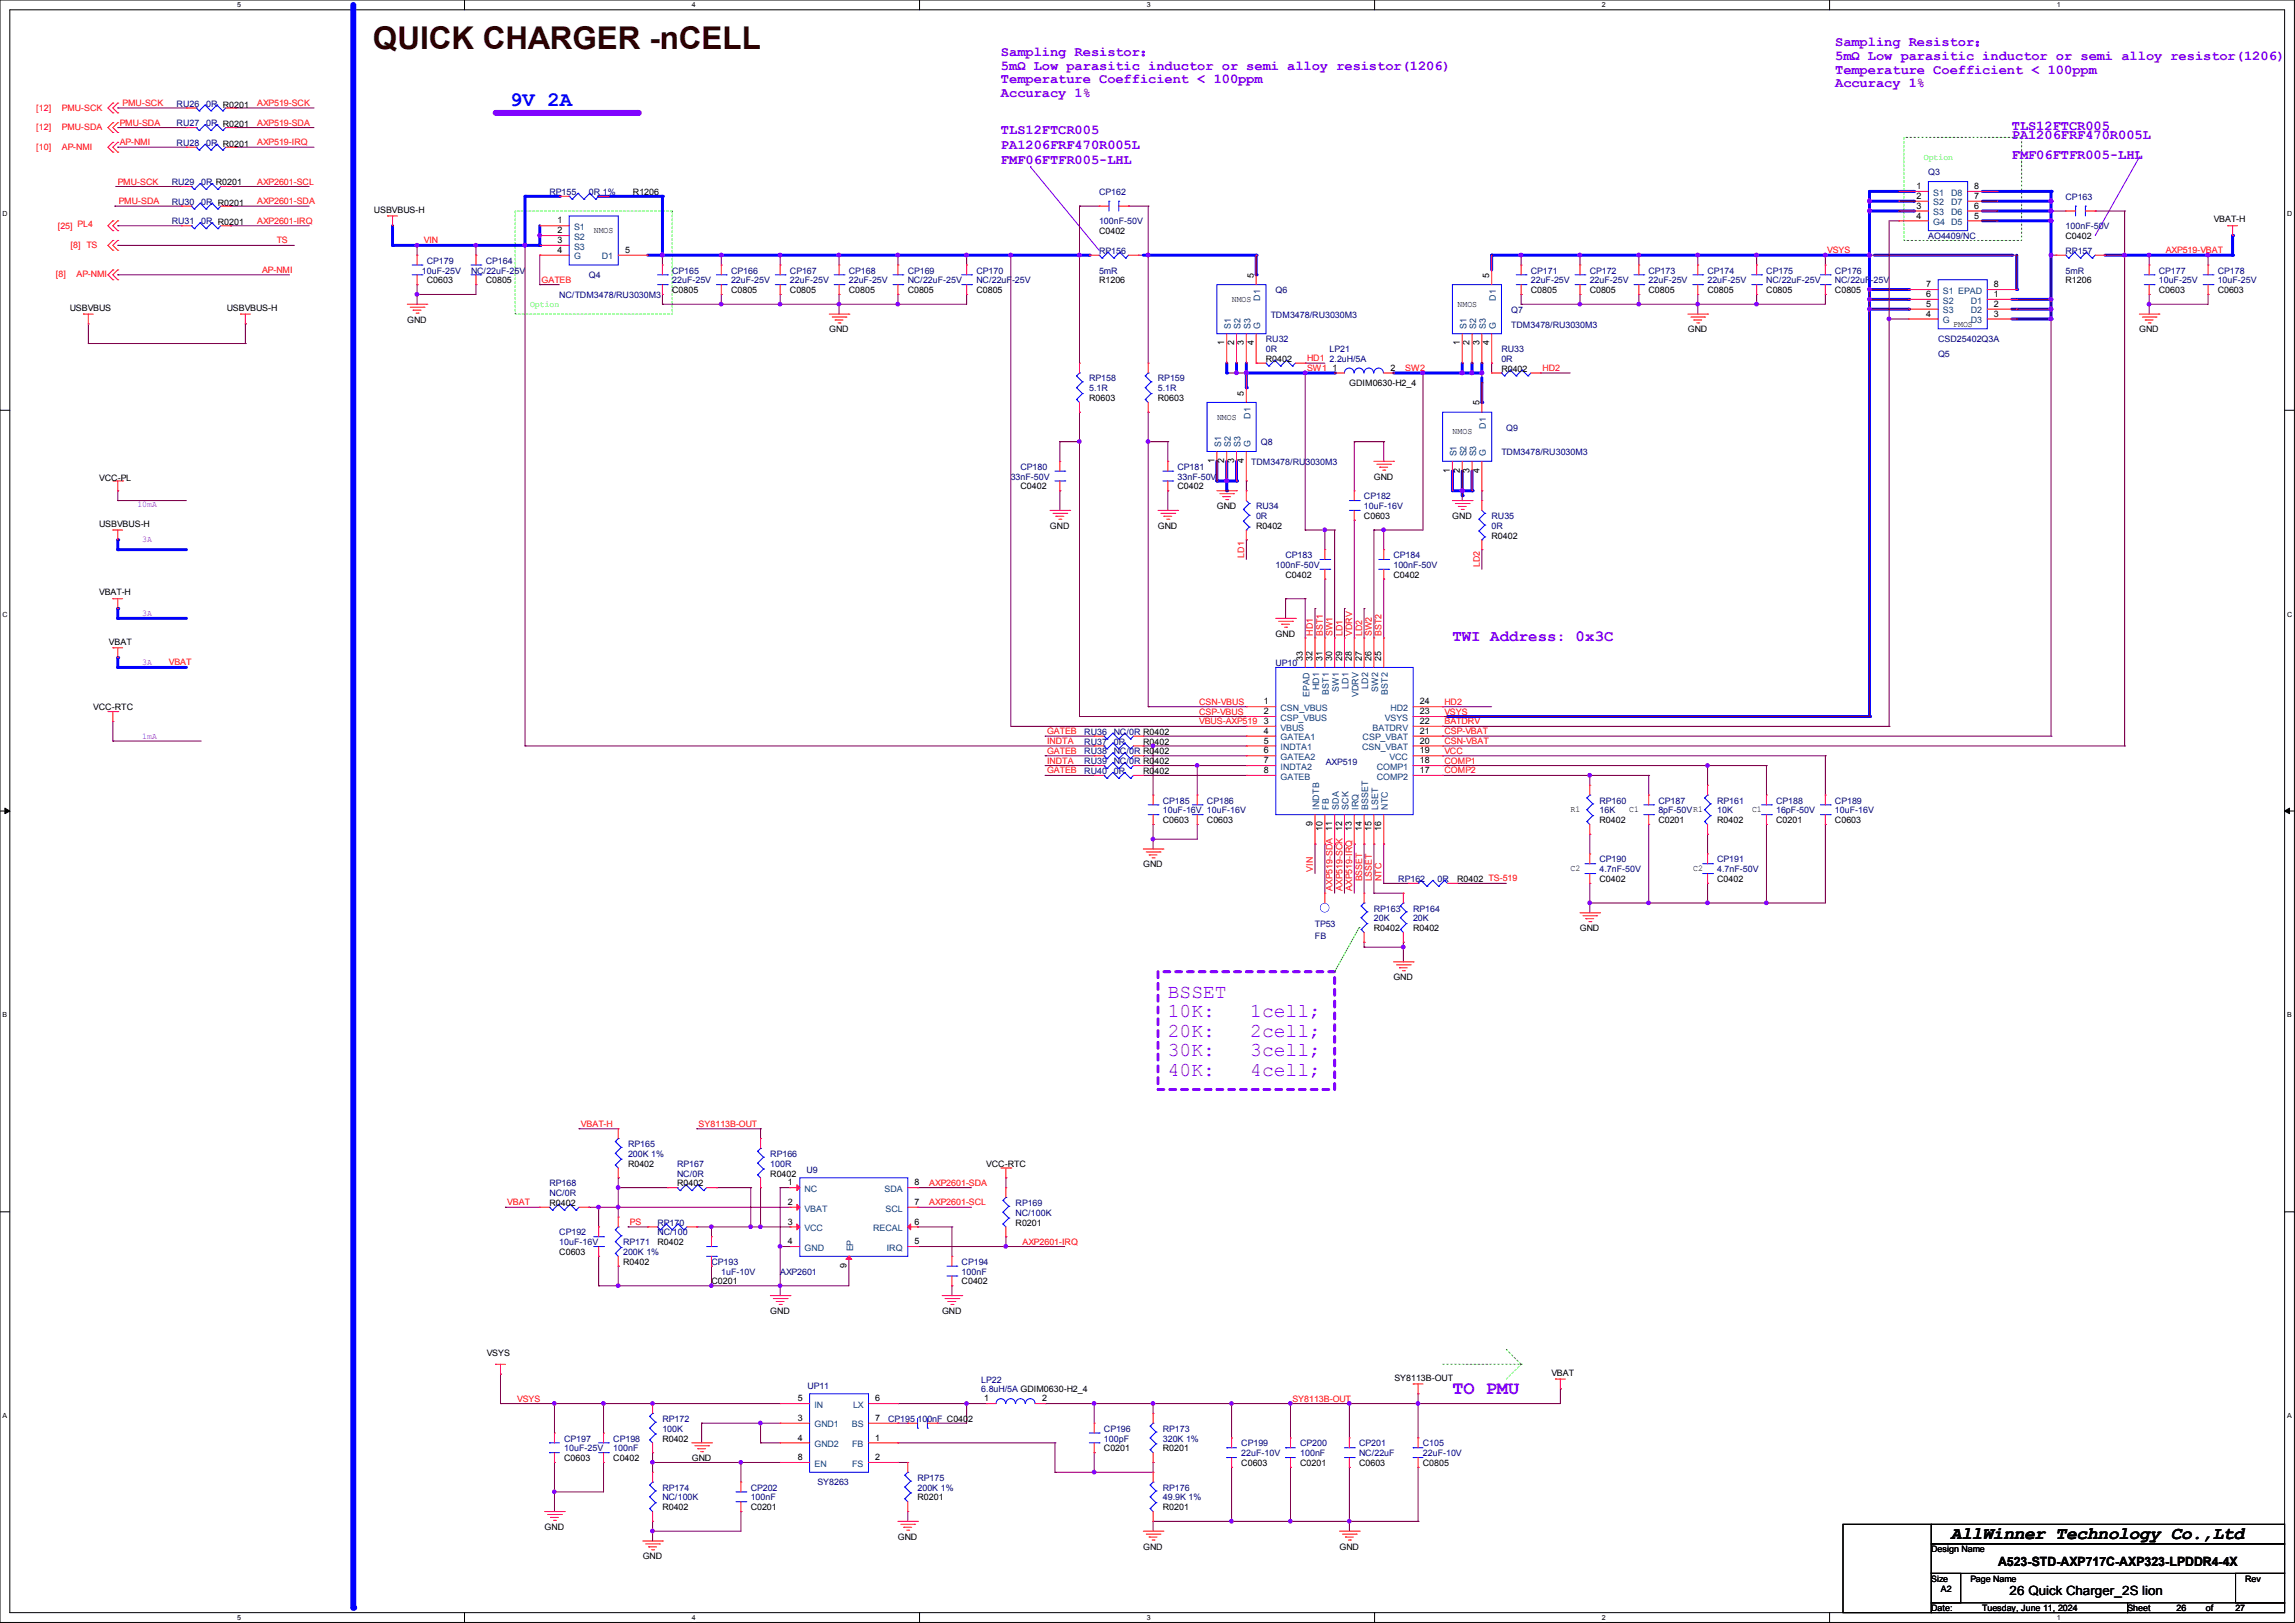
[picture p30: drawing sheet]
<svg xmlns="http://www.w3.org/2000/svg" width="297mm" height="210mm" viewBox="0 0 297 210" stroke-linecap="round" stroke-linejoin="round" font-family="sans-serif">
<defs><g id="words">
<text font-size="4.1" fill="#400000" x="48.3" y="6.3">QUICK CHARGER -nCELL</text>
<text font-size="2.7" fill="#00f" x="66" y="13.7">9V 2A</text>
<g font-size="2.5" fill="#8000ff">
<text x="151.1" y="129.1">BSSET</text>
<text x="151.1" y="131.6">10K:</text>
<text x="161.8" y="131.6">1cell;</text>
<text x="151.1" y="134.2">20K:</text>
<text x="151.1" y="136.7">30K:</text>
<text x="161.8" y="134.2">2cell;</text>
<text x="161.8" y="136.7">3cell;</text>
<text x="151.1" y="139.2">40K:</text>
<text x="161.8" y="139.2">4cell;</text>
</g>
<text font-size="2.4" fill="#8000ff" x="188" y="180.4">TO PMU</text>
<text font-size="2.3" x="252.5" y="199.1">AllWinner Technology Co.,Ltd</text>
<text font-size="2" fill="#8000ff" x="188" y="83">TWI Address: 0x3C</text>
<g font-size="1.8" fill="#8000ff">
<text x="237.5" y="6">Sampling Resistor：</text>
<text x="129.5" y="7.2">Sampling Resistor：</text>
<text x="129.5" y="9">5mΩ Low parasitic inductor or semi alloy resistor(1206)</text>
<text x="129.5" y="10.8">Temperature Coefficient &lt; 100ppm</text>
<text x="237.5" y="7.7">5mΩ Low parasitic inductor or semi alloy resistor(1206)</text>
<text x="237.5" y="9.5">Temperature Coefficient &lt; 100ppm</text>
<text x="237.5" y="11.3">Accuracy 1%</text>
<text x="129.5" y="17.4">TLS12FTCR005</text>
<text x="129.5" y="12.6">Accuracy 1%</text>
<text x="260.3" y="16.8">TLS12FTCR005</text>
<text x="129.5" y="19.3">PA1206FRF470R005L</text>
<text x="129.5" y="21.2">FMF06FTFR005-LHL</text>
<text x="260.3" y="18">PA1206FRF470R005L</text>
<text x="260.3" y="20.6">FMF06FTFR005-LHL</text>
</g>
<g font-size="1.7">
<text x="258.6" y="202.6">A523-STD-AXP717C-AXP323-LPDDR4-4X</text>
<text x="260.1" y="206.3">26 Quick Charger_2S lion</text>
</g>
<g font-size="1.2">
<text x="162.2" y="35.9" transform="rotate(-90 162.2 35.9)">5</text>
<text x="192.7" y="35.9" transform="rotate(-90 192.7 35.9)">5</text>
<text x="158.4" y="44.7" transform="rotate(-90 158.4 44.7)">1</text>
<text x="159.7" y="44.7" transform="rotate(-90 159.7 44.7)">2</text>
<text x="161" y="44.7" transform="rotate(-90 161 44.7)">3</text>
<text x="162.2" y="44.7" transform="rotate(-90 162.2 44.7)">4</text>
<text x="188.9" y="44.7" transform="rotate(-90 188.9 44.7)">1</text>
<text x="190.2" y="44.7" transform="rotate(-90 190.2 44.7)">2</text>
<text x="191.5" y="44.7" transform="rotate(-90 191.5 44.7)">3</text>
<text x="192.7" y="44.7" transform="rotate(-90 192.7 44.7)">4</text>
<text x="161" y="51.2" transform="rotate(-90 161 51.2)">5</text>
<text x="191.5" y="52.5" transform="rotate(-90 191.5 52.5)">5</text>
<text x="157.2" y="59.9" transform="rotate(-90 157.2 59.9)">1</text>
<text x="158.4" y="59.9" transform="rotate(-90 158.4 59.9)">2</text>
<text x="159.7" y="59.9" transform="rotate(-90 159.7 59.9)">3</text>
<text x="161" y="59.9" transform="rotate(-90 161 59.9)">4</text>
<text x="187.6" y="61.2" transform="rotate(-90 187.6 61.2)">1</text>
<text x="188.9" y="61.2" transform="rotate(-90 188.9 61.2)">2</text>
<text x="190.2" y="61.2" transform="rotate(-90 190.2 61.2)">3</text>
<text x="191.5" y="61.2" transform="rotate(-90 191.5 61.2)">4</text>
<text x="168.6" y="85.5" transform="rotate(-90 168.6 85.5)">33</text>
<text x="169.9" y="85.5" transform="rotate(-90 169.9 85.5)">32</text>
<text x="171.1" y="85.5" transform="rotate(-90 171.1 85.5)">31</text>
<text x="172.4" y="85.5" transform="rotate(-90 172.4 85.5)">30</text>
<text x="173.7" y="85.5" transform="rotate(-90 173.7 85.5)">29</text>
<text x="174.9" y="85.5" transform="rotate(-90 174.9 85.5)">28</text>
<text x="176.2" y="85.5" transform="rotate(-90 176.2 85.5)">27</text>
<text x="177.5" y="85.5" transform="rotate(-90 177.5 85.5)">26</text>
<text x="178.8" y="85.5" transform="rotate(-90 178.8 85.5)">25</text>
<text x="169.9" y="106.9" transform="rotate(-90 169.9 106.9)">9</text>
<text x="171.1" y="107.6" transform="rotate(-90 171.1 107.6)">10</text>
<text x="172.4" y="107.6" transform="rotate(-90 172.4 107.6)">11</text>
<text x="173.7" y="107.6" transform="rotate(-90 173.7 107.6)">12</text>
<text x="174.9" y="107.6" transform="rotate(-90 174.9 107.6)">13</text>
<text x="176.2" y="107.6" transform="rotate(-90 176.2 107.6)">14</text>
<text x="177.5" y="107.6" transform="rotate(-90 177.5 107.6)">15</text>
<text x="178.8" y="107.6" transform="rotate(-90 178.8 107.6)">16</text>
<text x="109.5" y="164.1" transform="rotate(-90 109.5 164.1)">9</text>
</g>
<g font-size="1.2" fill="#004080">
<text x="163.1" y="38.9" transform="rotate(-90 163.1 38.9)">D1</text>
<text x="193.6" y="38.9" transform="rotate(-90 193.6 38.9)">D1</text>
<text x="159.3" y="42.5" transform="rotate(-90 159.3 42.5)">S1</text>
<text x="160.6" y="42.5" transform="rotate(-90 160.6 42.5)">S2</text>
<text x="161.8" y="42.5" transform="rotate(-90 161.8 42.5)">S3</text>
<text x="163.1" y="42.5" transform="rotate(-90 163.1 42.5)">G</text>
<text x="189.8" y="42.5" transform="rotate(-90 189.8 42.5)">S1</text>
<text x="191" y="42.5" transform="rotate(-90 191 42.5)">S2</text>
<text x="192.3" y="42.5" transform="rotate(-90 192.3 42.5)">S3</text>
<text x="193.6" y="42.5" transform="rotate(-90 193.6 42.5)">G</text>
<text x="158" y="57.8" transform="rotate(-90 158 57.8)">S1</text>
<text x="159.3" y="57.8" transform="rotate(-90 159.3 57.8)">S2</text>
<text x="160.6" y="57.8" transform="rotate(-90 160.6 57.8)">S3</text>
<text x="161.8" y="57.8" transform="rotate(-90 161.8 57.8)">G</text>
<text x="161.8" y="54.2" transform="rotate(-90 161.8 54.2)">D1</text>
<text x="188.5" y="59.1" transform="rotate(-90 188.5 59.1)">S1</text>
<text x="189.8" y="59.1" transform="rotate(-90 189.8 59.1)">S2</text>
<text x="191" y="59.1" transform="rotate(-90 191 59.1)">S3</text>
<text x="192.3" y="59.1" transform="rotate(-90 192.3 59.1)">G</text>
<text x="192.3" y="55.5" transform="rotate(-90 192.3 55.5)">D1</text>
<text x="170.7" y="89.3" transform="rotate(-90 170.7 89.3)">HD1</text>
<text x="172" y="89.9" transform="rotate(-90 172 89.9)">BST1</text>
<text x="173.3" y="89.5" transform="rotate(-90 173.3 89.5)">SW1</text>
<text x="174.5" y="89.1" transform="rotate(-90 174.5 89.1)">LD1</text>
<text x="177.1" y="89.1" transform="rotate(-90 177.1 89.1)">LD2</text>
<text x="178.3" y="89.5" transform="rotate(-90 178.3 89.5)">SW2</text>
<text x="179.6" y="89.9" transform="rotate(-90 179.6 89.9)">BST2</text>
<text x="169.4" y="90.1" transform="rotate(-90 169.4 90.1)">EPAD</text>
<text x="175.8" y="90.2" transform="rotate(-90 175.8 90.2)">VDRV</text>
<text x="170.7" y="104.8" transform="rotate(-90 170.7 104.8)">INDTB</text>
<text x="172" y="104.8" transform="rotate(-90 172 104.8)">FB</text>
<text x="173.3" y="104.8" transform="rotate(-90 173.3 104.8)">SDA</text>
<text x="174.5" y="104.8" transform="rotate(-90 174.5 104.8)">SCK</text>
<text x="175.8" y="104.8" transform="rotate(-90 175.8 104.8)">IRQ</text>
<text x="177.1" y="104.8" transform="rotate(-90 177.1 104.8)">BSSET</text>
<text x="178.3" y="104.8" transform="rotate(-90 178.3 104.8)">LSET</text>
<text x="179.6" y="104.8" transform="rotate(-90 179.6 104.8)">NTC</text>
<text x="110.4" y="161.9" transform="rotate(-90 110.4 161.9)">EP</text>
</g>
<g font-size="1.2" fill="#f00">
<text x="161" y="72.1" transform="rotate(-90 161 72.1)">LD1</text>
<text x="191.5" y="73.4" transform="rotate(-90 191.5 73.4)">LD2</text>
<text x="169.9" y="82.3" transform="rotate(-90 169.9 82.3)">HD1</text>
<text x="171.2" y="82.3" transform="rotate(-90 171.2 82.3)">BST1</text>
<text x="172.4" y="82.3" transform="rotate(-90 172.4 82.3)">SW1</text>
<text x="173.7" y="82.3" transform="rotate(-90 173.7 82.3)">LD1</text>
<text x="175" y="82.3" transform="rotate(-90 175 82.3)">VDRV</text>
<text x="176.3" y="82.3" transform="rotate(-90 176.3 82.3)">LD2</text>
<text x="177.5" y="82.3" transform="rotate(-90 177.5 82.3)">SW2</text>
<text x="178.8" y="82.3" transform="rotate(-90 178.8 82.3)">BST2</text>
<text x="169.9" y="112.8" transform="rotate(-90 169.9 112.8)">VIN</text>
<text x="172.4" y="115.3" transform="rotate(-90 172.4 115.3)">AXP519-SDA</text>
<text x="173.7" y="115.3" transform="rotate(-90 173.7 115.3)">AXP519-SCK</text>
<text x="175" y="115.3" transform="rotate(-90 175 115.3)">AXP519-IRQ</text>
<text x="176.3" y="114" transform="rotate(-90 176.3 114)">BSSET</text>
<text x="177.5" y="114" transform="rotate(-90 177.5 114)">LSSET</text>
<text x="178.8" y="114" transform="rotate(-90 178.8 114)">NTC</text>
</g>
<g font-size="1.1" fill="#f00">
<text x="4.7" y="14.3">[12]</text>
<text x="4.7" y="16.8">[12]</text>
<text x="8" y="14.3">PMU-SCK</text>
<text x="8" y="16.8">PMU-SDA</text>
<text x="15.5" y="16.3">PMU-SDA</text>
<text x="15.9" y="13.7">PMU-SCK</text>
<text x="33.3" y="13.7">AXP519-SCK</text>
<text x="33.3" y="16.3">AXP519-SDA</text>
<text x="4.7" y="19.4">[10]</text>
<text x="8" y="19.4">AP-NMI</text>
<text x="15.2" y="23.9">PMU-SCK</text>
<text x="15.5" y="18.8">AP-NMI</text>
<text x="33.3" y="23.9">AXP2601-SCL</text>
<text x="33.3" y="18.8">AXP519-IRQ</text>
<text x="7.5" y="29.7">[25] PL4</text>
<text x="15.4" y="26.4">PMU-SDA</text>
<text x="33.3" y="26.4">AXP2601-SDA</text>
<text x="33.3" y="29">AXP2601-IRQ</text>
<text x="7.2" y="35.9">[8]</text>
<text x="9.1" y="32.1">[8] TS</text>
<text x="9.9" y="35.9">AP-NMI</text>
<text x="33.9" y="35.3">AP-NMI</text>
<text x="35.8" y="31.5">TS</text>
<text x="54.9" y="31.5">VIN</text>
<text x="236.5" y="32.8">VSYS</text>
<text x="280.3" y="32.8">AXP519-VBAT</text>
<text x="70.1" y="36.6">GATEB</text>
<text x="169.1" y="46.7">HD1</text>
<text x="169.1" y="48">SW1</text>
<text x="181.8" y="48">SW2</text>
<text x="199.6" y="48">HD2</text>
<text x="21.8" y="86.1">VBAT</text>
<text x="135.5" y="95">GATEB</text>
<text x="155.2" y="93.7">VBUS-AXP519</text>
<text x="155.2" y="92.5">CSP-VBUS</text>
<text x="155.2" y="91.2">CSN-VBUS</text>
<text x="186.9" y="91.2">HD2</text>
<text x="186.9" y="93.7">BATDRV</text>
<text x="186.9" y="95">CSP-VBAT</text>
<text x="186.9" y="92.5">VSYS</text>
<text x="135.5" y="96.3">INDTA</text>
<text x="135.5" y="97.5">GATEB</text>
<text x="135.5" y="98.8">INDTA</text>
<text x="135.5" y="100.1">GATEB</text>
<text x="186.9" y="100.1">COMP2</text>
<text x="186.9" y="98.8">COMP1</text>
<text x="186.9" y="97.5">VCC</text>
<text x="186.9" y="96.3">CSN-VBAT</text>
<text x="75.2" y="145.8">VBAT-H</text>
<text x="90.4" y="145.8">SY8113B-OUT</text>
<text x="65.7" y="156">VBAT</text>
<text x="120.3" y="156">AXP2601-SCL</text>
<text x="120.3" y="153.4">AXP2601-SDA</text>
<text x="81.5" y="158.5">PS</text>
<text x="132.3" y="161">AXP2601-IRQ</text>
<text x="66.9" y="181.4">VSYS</text>
<text x="167.2" y="181.4">SY8113B-OUT</text>
</g>
<g font-size="1.1" fill="#000080">
<text x="22.9" y="16.3">RU27</text>
<text x="22.9" y="13.8">RU26</text>
<text x="26.7" y="16.3">0R R0201</text>
<text x="26.7" y="13.8">0R R0201</text>
<text x="22.2" y="24">RU29</text>
<text x="22.9" y="18.9">RU28</text>
<text x="26" y="24">0R R0201</text>
<text x="26.7" y="18.9">0R R0201</text>
<text x="249.5" y="22.7">Q3</text>
<text x="22.2" y="26.5">RU30</text>
<text x="22.2" y="29">RU31</text>
<text x="26" y="26.5">0R R0201</text>
<text x="26" y="29">0R R0201</text>
<text x="71.1" y="25.2">RP155</text>
<text x="76.2" y="25.2">0R 1%</text>
<text x="142.2" y="25.2">CP162</text>
<text x="142.2" y="29">100nF-50V</text>
<text x="267.3" y="25.9">CP163</text>
<text x="267.3" y="29.7">100nF-50V</text>
<text x="54.6" y="35.4">10uF-25V</text>
<text x="55.2" y="34.1">CP179</text>
<text x="61" y="35.4">NC/22uF-25V</text>
<text x="62.9" y="34.1">CP164</text>
<text x="87" y="35.4">CP165</text>
<text x="94.6" y="35.4">CP166</text>
<text x="102.2" y="35.4">CP167</text>
<text x="109.8" y="35.4">CP168</text>
<text x="117.5" y="35.4">CP169</text>
<text x="126.4" y="35.4">CP170</text>
<text x="142.2" y="32.9">RP156</text>
<text x="142.2" y="35.4">5mR</text>
<text x="198.1" y="35.4">CP171</text>
<text x="205.7" y="35.4">CP172</text>
<text x="213.3" y="35.4">CP173</text>
<text x="221" y="35.4">CP174</text>
<text x="228.6" y="35.4">CP175</text>
<text x="237.5" y="35.4">CP176</text>
<text x="249.5" y="30.9">AO4409/NC</text>
<text x="267.3" y="32.9">RP157</text>
<text x="267.3" y="35.4">5mR</text>
<text x="279.4" y="35.4">CP177</text>
<text x="287" y="35.4">CP178</text>
<text x="72.4" y="38.6">NC/TDM3478/RU3030M3</text>
<text x="76.2" y="36">Q4</text>
<text x="87" y="36.7">22uF-25V</text>
<text x="94.6" y="36.7">22uF-25V</text>
<text x="102.2" y="36.7">22uF-25V</text>
<text x="109.8" y="36.7">22uF-25V</text>
<text x="117.5" y="36.7">NC/22uF-25V</text>
<text x="126.4" y="36.7">NC/22uF-25V</text>
<text x="164.4" y="41.1">TDM3478/RU3030M3</text>
<text x="165.1" y="37.9">Q6</text>
<text x="195.6" y="40.5">Q7</text>
<text x="198.1" y="36.7">22uF-25V</text>
<text x="205.7" y="36.7">22uF-25V</text>
<text x="213.3" y="36.7">22uF-25V</text>
<text x="221" y="36.7">22uF-25V</text>
<text x="228.6" y="36.7">NC/22uF-25V</text>
<text x="237.5" y="36.7">NC/22uF-25V</text>
<text x="279.4" y="36.7">10uF-25V</text>
<text x="287" y="36.7">10uF-25V</text>
<text x="163.8" y="44.3">RU32</text>
<text x="163.8" y="45.6">0R</text>
<text x="172.1" y="45.6">LP21</text>
<text x="172.1" y="46.8">2.2uH/5A</text>
<text x="194.3" y="45.6">RU33</text>
<text x="194.3" y="46.8">0R</text>
<text x="195.6" y="42.4">TDM3478/RU3030M3</text>
<text x="250.8" y="46.2">Q5</text>
<text x="250.8" y="44.3">CSD25402Q3A</text>
<text x="141" y="49.4">RP158</text>
<text x="141" y="50.6">5.1R</text>
<text x="149.8" y="49.4">RP159</text>
<text x="149.8" y="50.6">5.1R</text>
<text x="163.2" y="57.6">Q8</text>
<text x="194.3" y="58.9">TDM3478/RU3030M3</text>
<text x="194.9" y="55.7">Q9</text>
<text x="130.8" y="62.1">33nF-50V</text>
<text x="132.1" y="60.8">CP180</text>
<text x="152.4" y="60.8">CP181</text>
<text x="152.4" y="62.1">33nF-50V</text>
<text x="161.9" y="60.2">TDM3478/RU3030M3</text>
<text x="162.5" y="65.9">RU34</text>
<text x="176.5" y="64.6">CP182</text>
<text x="176.5" y="65.9">10uF-16V</text>
<text x="162.5" y="67.1">0R</text>
<text x="193" y="67.1">RU35</text>
<text x="193" y="68.4">0R</text>
<text x="165.1" y="73.5">100nF-50V</text>
<text x="166.4" y="72.2">CP183</text>
<text x="180.3" y="72.2">CP184</text>
<text x="180.3" y="73.5">100nF-50V</text>
<text x="165.1" y="86.2">UP10</text>
<text x="140.3" y="95.1">RU36</text>
<text x="144.1" y="95.1">NC/0R R0402</text>
<text x="140.3" y="96.4">RU37</text>
<text x="140.3" y="100.2">RU40</text>
<text x="140.3" y="97.6">RU38</text>
<text x="140.3" y="98.9">RU39</text>
<text x="144.1" y="96.4">0R</text>
<text x="144.1" y="100.2">0R</text>
<text x="144.1" y="97.6">NC/0R R0402</text>
<text x="144.1" y="98.9">NC/0R R0402</text>
<text x="171.6" y="99">AXP519</text>
<text x="150.5" y="104">CP185</text>
<text x="150.5" y="105.2">10uF-16V 10uF-16V</text>
<text x="156.2" y="104">CP186</text>
<text x="207" y="104">RP160</text>
<text x="207" y="105.2">16K</text>
<text x="214.6" y="104">CP187</text>
<text x="214.6" y="105.2">8pF-50VR1</text>
<text x="222.2" y="104">RP161</text>
<text x="222.2" y="105.2">10K</text>
<text x="229.8" y="104">CP188</text>
<text x="229.8" y="105.2">16pF-50V</text>
<text x="237.5" y="104">CP189</text>
<text x="237.5" y="105.2">10uF-16V</text>
<text x="207" y="111.6">CP190</text>
<text x="207" y="112.9">4.7nF-50V</text>
<text x="222.2" y="111.6">CP191</text>
<text x="222.2" y="112.9">4.7nF-50V</text>
<text x="170.2" y="120">TP53</text>
<text x="177.8" y="117.9">RP163</text>
<text x="177.8" y="119.2">20K</text>
<text x="181" y="114.1">RP162</text>
<text x="182.9" y="117.9">RP164</text>
<text x="182.9" y="119.2">20K</text>
<text x="186" y="114.1">0R</text>
<text x="170.2" y="121.5">FB</text>
<text x="81.3" y="148.4">RP165</text>
<text x="81.3" y="149.7">200K 1%</text>
<text x="99.7" y="149.7">RP166</text>
<text x="71.1" y="153.5">RP168</text>
<text x="71.1" y="154.8">NC/0R</text>
<text x="87.6" y="151">RP167</text>
<text x="87.6" y="152.2">NC/0R</text>
<text x="99.7" y="151">100R</text>
<text x="104.4" y="151.7">U9</text>
<text x="72.4" y="159.9">CP192</text>
<text x="72.4" y="161.1">10uF-16V</text>
<text x="80.6" y="161.1">RP171</text>
<text x="85.1" y="158.6">RP170</text>
<text x="85.1" y="159.9">NC/100</text>
<text x="131.4" y="156">RP169</text>
<text x="131.4" y="157.3">NC/100K</text>
<text x="80.6" y="162.4">200K 1%</text>
<text x="92.1" y="163.7">CP193</text>
<text x="93.3" y="164.9">1uF-10V</text>
<text x="101" y="164.9">AXP2601</text>
<text x="124.4" y="163.7">CP194</text>
<text x="124.4" y="164.9">100nF</text>
<text x="104.5" y="179.7">UP11</text>
<text x="127" y="178.9">LP22</text>
<text x="85.7" y="184">RP172</text>
<text x="85.7" y="185.3">100K</text>
<text x="114.9" y="184">CP195</text>
<text x="118.7" y="184">100nF C0402</text>
<text x="127" y="180.2">6.8uH/5A GDIM0630-H2_4</text>
<text x="142.9" y="185.3">CP196</text>
<text x="150.5" y="185.3">RP173</text>
<text x="73" y="186.5">CP197</text>
<text x="73" y="187.8">10uF-25V</text>
<text x="79.4" y="186.5">CP198</text>
<text x="79.4" y="187.8">100nF</text>
<text x="118.7" y="191.6">RP175</text>
<text x="142.9" y="186.5">100pF</text>
<text x="150.5" y="186.5">320K 1%</text>
<text x="160.6" y="187.2">CP199</text>
<text x="160.6" y="188.4">22uF-10V</text>
<text x="168.3" y="187.2">CP200</text>
<text x="168.3" y="188.4">100nF</text>
<text x="175.9" y="187.2">CP201</text>
<text x="175.9" y="188.4">NC/22uF</text>
<text x="184.1" y="187.2">C105</text>
<text x="184.1" y="188.4">22uF-10V</text>
<text x="85.7" y="192.9">RP174</text>
<text x="85.7" y="194.1">NC/100K</text>
<text x="97.1" y="192.9">CP202</text>
<text x="97.1" y="194.1">100nF</text>
<text x="105.8" y="192.1">SY8263</text>
<text x="118.7" y="192.9">200K 1%</text>
<text x="150.5" y="192.9">RP176</text>
<text x="150.5" y="194.1">49.9K 1%</text>
</g>
<g font-size="1.1" fill="#0f0">
<text x="249" y="20.7">Option</text>
<text x="68.6" y="39.7">Option</text>
</g>
<g font-size="1.1">
<text x="48.4" y="27.5">USBVBUS-H</text>
<text x="72.1" y="28.9">1</text>
<text x="81.9" y="25.2">R1206</text>
<text x="248" y="24.5">1</text>
<text x="248" y="25.7">2</text>
<text x="248" y="27">3</text>
<text x="248" y="28.3">4</text>
<text x="255.5" y="28.3">5</text>
<text x="255.5" y="27">6</text>
<text x="255.5" y="25.7">7</text>
<text x="255.5" y="24.5">8</text>
<text x="286.5" y="28.8">VBAT-H</text>
<text x="72.1" y="30.2">2</text>
<text x="72.1" y="31.5">3</text>
<text x="72.1" y="32.7">4</text>
<text x="76.8" y="30.2">NMOS</text>
<text x="80.9" y="32.7">5</text>
<text x="142.2" y="30.3">C0402</text>
<text x="267.3" y="30.9">C0402</text>
<text x="9" y="40.2">USBVBUS</text>
<text x="29.3" y="40.2">USBVBUS-H</text>
<text x="52.7" y="41.7">GND</text>
<text x="55.2" y="36.7">C0603</text>
<text x="62.9" y="36.7">C0805</text>
<text x="87" y="37.9">C0805</text>
<text x="94.6" y="37.9">C0805</text>
<text x="102.2" y="37.9">C0805</text>
<text x="109.8" y="37.9">C0805</text>
<text x="117.5" y="37.9">C0805</text>
<text x="126.4" y="37.9">C0805</text>
<text x="142.2" y="36.7">R1206</text>
<text x="159.4" y="39.1">NMOS</text>
<text x="188.6" y="39.7">NMOS</text>
<text x="198.1" y="37.9">C0805</text>
<text x="205.7" y="37.9">C0805</text>
<text x="213.3" y="37.9">C0805</text>
<text x="221" y="37.9">C0805</text>
<text x="228.6" y="37.9">C0805</text>
<text x="237.5" y="37.9">C0805</text>
<text x="249.3" y="37.2">7</text>
<text x="249.3" y="38.4">6</text>
<text x="249.3" y="39.7">5</text>
<text x="249.3" y="41">4</text>
<text x="258" y="38.4">1</text>
<text x="258" y="39.7">2</text>
<text x="258" y="41">3</text>
<text x="258" y="37.2">8</text>
<text x="267.3" y="36.7">R1206</text>
<text x="279.4" y="37.9">C0603</text>
<text x="287" y="37.9">C0603</text>
<text x="107.3" y="43">GND</text>
<text x="163.8" y="46.8">R0402</text>
<text x="172.4" y="48">1</text>
<text x="179.9" y="48">2</text>
<text x="218.4" y="43">GND</text>
<text x="252.8" y="42.2">PMOS</text>
<text x="276.8" y="43">GND</text>
<text x="141" y="51.9">R0603</text>
<text x="149.8" y="51.9">R0603</text>
<text x="174.6" y="50">GDIM0630-H2_4</text>
<text x="194.3" y="48.1">R0402</text>
<text x="157.5" y="54.3">NMOS</text>
<text x="188" y="56.2">NMOS</text>
<text x="12.8" y="62.2">VCC-PL</text>
<text x="132.1" y="63.3">C0402</text>
<text x="152.4" y="63.3">C0402</text>
<text x="157.5" y="65.9">GND</text>
<text x="177.8" y="62.1">GND</text>
<text x="12.8" y="68.2">USBVBUS-H</text>
<text x="135.9" y="68.4">GND</text>
<text x="149.8" y="68.4">GND</text>
<text x="162.5" y="68.4">R0402</text>
<text x="176.5" y="67.1">C0603</text>
<text x="187.9" y="67.1">GND</text>
<text x="193" y="69.7">R0402</text>
<text x="12.8" y="77">VBAT-H</text>
<text x="166.4" y="74.8">C0402</text>
<text x="180.3" y="74.8">C0402</text>
<text x="14.1" y="83.4">VBAT</text>
<text x="165.1" y="82.4">GND</text>
<text x="12.1" y="91.9">VCC-RTC</text>
<text x="163.6" y="91.1">1</text>
<text x="163.6" y="92.4">2</text>
<text x="163.6" y="93.7">3</text>
<text x="163.6" y="95">4</text>
<text x="183.8" y="95">21</text>
<text x="183.8" y="93.7">22</text>
<text x="183.8" y="92.4">23</text>
<text x="183.8" y="91.1">24</text>
<text x="147.9" y="96.4">R0402</text>
<text x="147.9" y="100.2">R0402</text>
<text x="163.6" y="96.2">5</text>
<text x="163.6" y="97.5">6</text>
<text x="163.6" y="98.8">7</text>
<text x="163.6" y="100">8</text>
<text x="183.8" y="100">17</text>
<text x="183.8" y="98.8">18</text>
<text x="183.8" y="97.5">19</text>
<text x="183.8" y="96.2">20</text>
<text x="150.5" y="106.5">C0603</text>
<text x="156.2" y="106.5">C0603</text>
<text x="203.2" y="105.1">R1</text>
<text x="207" y="106.5">R0402</text>
<text x="210.9" y="105.1">C1</text>
<text x="214.6" y="106.5">C0201</text>
<text x="222.2" y="106.5">R0402</text>
<text x="226.7" y="105.1">C1</text>
<text x="229.8" y="106.5">C0201</text>
<text x="237.5" y="106.5">C0603</text>
<text x="147.9" y="112.2">GND</text>
<text x="203.2" y="112.7">C2</text>
<text x="219.1" y="112.7">C2</text>
<text x="188.6" y="114.1">R0402 TS-519</text>
<text x="207" y="114.1">C0402</text>
<text x="222.2" y="114.1">C0402</text>
<text x="177.8" y="120.5">R0402</text>
<text x="182.9" y="120.5">R0402</text>
<text x="204.5" y="120.5">GND</text>
<text x="180.3" y="126.8">GND</text>
<text x="81.3" y="151">R0402</text>
<text x="87.6" y="153.5">R0402</text>
<text x="99.7" y="152.2">R0402</text>
<text x="102" y="153.4">1</text>
<text x="102" y="155.9">2</text>
<text x="118.4" y="155.9">7</text>
<text x="118.4" y="153.4">8</text>
<text x="127.6" y="151">VCC-RTC</text>
<text x="71.1" y="156">R0402</text>
<text x="85.1" y="161.1">R0402</text>
<text x="102" y="158.5">3</text>
<text x="102" y="161">4</text>
<text x="118.4" y="161">5</text>
<text x="118.4" y="158.5">6</text>
<text x="131.4" y="158.6">R0201</text>
<text x="72.4" y="162.4">C0603</text>
<text x="80.6" y="163.7">R0402</text>
<text x="92.1" y="166.2">C0201</text>
<text x="124.4" y="166.2">C0402</text>
<text x="99.7" y="170">GND</text>
<text x="121.9" y="170">GND</text>
<text x="63" y="175.5">VSYS</text>
<text x="180.5" y="178.6">SY8113B-OUT</text>
<text x="200.8" y="178">VBAT</text>
<text x="103.2" y="183.9">3</text>
<text x="103.2" y="181.3">5</text>
<text x="113.3" y="181.3">6</text>
<text x="113.3" y="183.9">7</text>
<text x="127.4" y="181.3">1</text>
<text x="134.9" y="181.3">2</text>
<text x="73" y="189.1">C0603</text>
<text x="79.4" y="189.1">C0402</text>
<text x="85.7" y="186.5">R0402</text>
<text x="89.5" y="189.1">GND</text>
<text x="103.2" y="186.4">4</text>
<text x="103.2" y="188.9">8</text>
<text x="113.3" y="186.4">1</text>
<text x="113.3" y="188.9">2</text>
<text x="142.9" y="187.8">C0201</text>
<text x="150.5" y="187.8">R0201</text>
<text x="160.6" y="189.7">C0603</text>
<text x="168.3" y="189.7">C0201</text>
<text x="175.9" y="189.7">C0603</text>
<text x="184.1" y="189.7">C0805</text>
<text x="70.5" y="198">GND</text>
<text x="85.7" y="195.4">R0402</text>
<text x="97.1" y="195.4">C0201</text>
<text x="118.7" y="194.1">R0201</text>
<text x="150.5" y="195.4">R0201</text>
<text x="83.2" y="201.8">GND</text>
<text x="116.2" y="199.2">GND</text>
<text x="147.9" y="200.5">GND</text>
<text x="173.3" y="200.5">GND</text>
<text x="249.9" y="200.9">Design Name</text>
<text x="249.9" y="204.7">Size</text>
<text x="249.9" y="208.5">Date:</text>
<text x="251.2" y="206">A2</text>
<text x="255" y="204.7">Page Name</text>
<text x="256.5" y="208.5">Tuesday, June 11, 2024</text>
<text x="275.3" y="208.5">Sheet</text>
<text x="281.7" y="208.5">26</text>
<text x="285.5" y="208.5">of</text>
<text x="289.3" y="208.5">27</text>
<text x="290.5" y="204.7">Rev</text>
</g>
<g font-size="1.1" fill="#004080">
<text x="74.3" y="29.8">S1</text>
<text x="250.2" y="25.3">S1</text>
<text x="250.2" y="26.6">S2</text>
<text x="250.2" y="27.9">S3</text>
<text x="250.2" y="29.1">G4 D5</text>
<text x="252.5" y="27.9">D6</text>
<text x="252.5" y="26.6">D7</text>
<text x="252.5" y="25.3">D8</text>
<text x="74.3" y="31">S2</text>
<text x="74.3" y="32.3">S3</text>
<text x="74.3" y="33.6">G</text>
<text x="77.9" y="33.6">D1</text>
<text x="251.4" y="38">S1 EPAD</text>
<text x="251.4" y="39.3">S2</text>
<text x="251.4" y="40.6">S3</text>
<text x="251.4" y="41.8">G</text>
<text x="255" y="39.3">D1</text>
<text x="255" y="40.6">D2</text>
<text x="255" y="41.8">D3</text>
<text x="165.7" y="92">CSN_VBUS</text>
<text x="165.7" y="93.3">CSP_VBUS</text>
<text x="165.7" y="94.5">VBUS</text>
<text x="165.7" y="95.8">GATEA1</text>
<text x="176.3" y="95.8">CSP_VBAT</text>
<text x="177.6" y="94.5">BATDRV</text>
<text x="179.2" y="93.3">VSYS</text>
<text x="179.9" y="92">HD2</text>
<text x="165.7" y="97.1">INDTA1</text>
<text x="165.7" y="98.3">GATEA2</text>
<text x="165.7" y="99.6">INDTA2</text>
<text x="165.7" y="100.9">GATEB</text>
<text x="176.3" y="97.1">CSN_VBAT</text>
<text x="178.2" y="100.9">COMP2</text>
<text x="178.2" y="99.6">COMP1</text>
<text x="179.8" y="98.3">VCC</text>
<text x="104.1" y="154.2">NC</text>
<text x="114.5" y="154.2">SDA</text>
<text x="104.1" y="156.8">VBAT</text>
<text x="104.1" y="159.3">VCC</text>
<text x="104.1" y="161.8">GND</text>
<text x="113" y="159.3">RECAL</text>
<text x="114.6" y="156.8">SCL</text>
<text x="114.8" y="161.8">IRQ</text>
<text x="105.4" y="184.7">GND1</text>
<text x="105.4" y="182.2">IN</text>
<text x="110.2" y="184.7">BS</text>
<text x="110.4" y="182.2">LX</text>
<text x="105.4" y="187.2">GND2</text>
<text x="105.4" y="189.8">EN</text>
<text x="110.3" y="187.2">FB</text>
<text x="110.3" y="189.8">FS</text>
</g>
<g font-size="1.1" fill="#8000ff">
<text x="17.8" y="65.6">10mA</text>
<text x="18.4" y="70.2">3A</text>
<text x="18.4" y="79.7">3A</text>
<text x="18.4" y="86.1">3A</text>
<text x="18.4" y="95.6">1mA</text>
</g>
<g font-size=".9">
<text x="30.7" y=".9">5</text>
<text x="89.5" y=".9">4</text>
<text x="148.4" y=".9">3</text>
<text x="207.3" y=".9">2</text>
<text x="266.2" y=".9">1</text>
<text x=".3" y="28">D</text>
<text x="296" y="28">D</text>
<text x=".3" y="79.8">C</text>
<text x="296" y="79.8">C</text>
<text x=".3" y="131.7">B</text>
<text x="296" y="131.7">B</text>
<text x=".3" y="183.5">A</text>
<text x="296" y="183.5">A</text>
<text x="30.7" y="209.6">5</text>
<text x="89.5" y="209.6">4</text>
<text x="148.4" y="209.6">3</text>
<text x="207.3" y="209.6">2</text>
<text x="266.2" y="209.6">1</text>
</g>
</g></defs>
<path d="M0 0h296.9v209.9h-296.9zM1.3 1.3h294.4v207.4h-294.4z" fill="none" stroke="#000" stroke-width=".13"/>
<g fill="#fff">
<path d="M30.7 .1h.5v1h-.5z"/>
<path d="M30.7 208.8h.5v1h-.5z"/>
</g>
<path d="M60.1 0v1.3M60.1 208.7v1.2" fill="none" stroke="#000" stroke-width=".13"/>
<g fill="#fff">
<path d="M89.5 .1h.5v1h-.5z"/>
<path d="M89.5 208.8h.5v1h-.5z"/>
</g>
<path d="M119 0v1.3M119 208.7v1.2" fill="none" stroke="#000" stroke-width=".13"/>
<g fill="#fff">
<path d="M148.4 .1h.5v1h-.5z"/>
<path d="M148.4 208.8h.5v1h-.5z"/>
</g>
<path d="M177.9 0v1.3M177.9 208.7v1.2" fill="none" stroke="#000" stroke-width=".13"/>
<g fill="#fff">
<path d="M207.3 .1h.5v1h-.5z"/>
<path d="M207.3 208.8h.5v1h-.5z"/>
</g>
<path d="M236.8 0v1.3M236.8 208.7v1.2" fill="none" stroke="#000" stroke-width=".13"/>
<g fill="#fff">
<path d="M266.2 .1h.5v1h-.5z"/>
<path d="M266.2 208.8h.5v1h-.5z"/>
<path d="M.3 27.2h.7v1h-.7z"/>
<path d="M296 27.2h.6v1h-.6z"/>
<path d="M.3 79h.7v1h-.7z"/>
<path d="M296 79h.6v1h-.6z"/>
</g>
<path d="M0 53.1h1.3M295.7 53.1h1.2" fill="none" stroke="#000" stroke-width=".13"/>
<g fill="#fff">
<path d="M.3 130.9h.6v1h-.6z"/>
<path d="M296 130.9h.6v1h-.6z"/>
</g>
<path d="M0 104.9h1.3M295.7 104.9h1.2" fill="none" stroke="#000" stroke-width=".13"/>
<path d="M.6 104.6l.7 .3-.7 .4zM295.7 104.9l.6-.3v.7z" fill="#000" stroke="#000" stroke-width=".13"/>
<g fill="#fff">
<path d="M.3 182.7h.6v1h-.6z"/>
<path d="M296 182.7h.5v1h-.5z"/>
</g>
<path d="M0 156.8h1.3M295.7 156.8h1.2" fill="none" stroke="#000" stroke-width=".13"/>
<path d="M149.9 125.7h22.8v15.3h-22.8z" fill="none" stroke="#8000ff" stroke-width=".38" stroke-dasharray=".8 .8"/>
<path d="M45.7 .6v207.4" fill="none" stroke="#00f" stroke-width=".76"/>
<circle cx="45.7" cy="208" r=".38" fill="#00f"/>
<path d="M133.3 21.6h.1M133.3 21.6l8.9 10.8M276.9 20.3h.1M276.9 20.3l-5.8 10.2" fill="none" stroke="#8000ff" stroke-width=".13"/>
<path d="M66.7 27.3h20.3v13.3h-20.3z" fill="none" stroke="#0f0" stroke-width=".13" stroke-dasharray=".3 .3"/>
<path d="M175.9 120h.1M175.9 120l-3.2 5.7" fill="none" stroke="#0f0" stroke-width=".13"/>
<path d="M64.1 14.6h18.4" fill="none" stroke="#8000ff" stroke-width=".76"/>
<circle cx="82.5" cy="14.6" r=".38" fill="#8000ff"/>
<path d="M246.4 17.8h15.2v13.3h-15.2zM186.7 176.5h10.1M194.9 178.4l1.9-1.9M194.9 174.6h.1M196.8 176.5h.1M196.8 176.5l-1.9-1.9" fill="none" stroke="#0f0" stroke-width=".13" stroke-dasharray=".3 .3"/>
<path d="M241.9 37.5h5.1" fill="none" stroke="#00f" stroke-width=".38"/>
<circle cx="247" cy="37.5" r=".19" fill="#00f"/>
<path d="M241.9 38.7h5.1" fill="none" stroke="#00f" stroke-width=".38"/>
<circle cx="247" cy="38.7" r=".19" fill="#00f"/>
<path d="M241.9 40h5.1" fill="none" stroke="#00f" stroke-width=".38"/>
<circle cx="247" cy="40" r=".19" fill="#00f"/>
<path d="M242.6 33h17.7" fill="none" stroke="#00f" stroke-width=".38"/>
<circle cx="260.3" cy="33" r=".19" fill="#00f"/>
<path d="M260.3 38.7h5.1" fill="none" stroke="#00f" stroke-width=".38"/>
<circle cx="265.4" cy="38.7" r=".19" fill="#00f"/>
<path d="M265.4 33v8.3" fill="none" stroke="#00f" stroke-width=".38"/>
<circle cx="265.4" cy="41.3" r=".19" fill="#00f"/>
<path d="M261 33v4.5" fill="none" stroke="#00f" stroke-width=".38"/>
<circle cx="261" cy="37.5" r=".19" fill="#00f"/>
<path d="M260.3 40h5.1" fill="none" stroke="#00f" stroke-width=".38"/>
<circle cx="265.4" cy="40" r=".19" fill="#00f"/>
<path d="M260.3 41.3h5.1" fill="none" stroke="#00f" stroke-width=".38"/>
<circle cx="265.4" cy="41.3" r=".19" fill="#00f"/>
<g fill="none" stroke="#800040" stroke-width=".13">
<path d="M15.2 14h.1M15.2 19h.1M15.2 16.5h.1M15.2 14h8.9M15.2 16.5h8.9M15.2 19h8.9M30.5 14h.1M30.5 16.5h.1M30.5 19h.1M30.5 14h10.1M30.5 16.5h10.1M30.5 19h10.1"/>
<path d="M14.9 26.7h.1M14.9 26.7h8.6M15 24.1h.1M15 24.1h8.5M15.2 35.6h.1M15.2 29.2h.1M15.2 31.7h.1M15.2 31.7h22.9M15.2 35.6h22.3M15.2 29.2h8.3M29.8 26.7h.1M29.8 24.1h.1"/>
<path d="M29.8 29.2h.1M29.8 26.7h10.2M29.8 24.1h10.2M29.8 29.2h10.2M50.8 31.7h.1M50.8 29.2h.1M50.8 29.2v2.5M54 36.8h.1M54 31.7h.1M54 38.1h.1M54 31.7v1.3M54 36.8v2.6"/>
<path d="M61.6 31.7h.1M61.6 36.8h.1M61.6 31.7v1.3M61.6 36.8v1.3h-7.6M67.9 31.7h.1M67.9 25.4h.1M67.9 25.4v71.1M67.9 25.4h4.5M69.8 36.8h.1M69.8 33h.1M69.8 30.5h.1M69.8 29.2h.1"/>
<path d="M69.8 36.8h2.6M69.8 29.2v2.5h-19M69.8 33v3.8M78.7 25.4h.1M78.7 25.4h7M83.8 33h.1M83.8 33h57.2M85.7 38.1h.1M85.7 33h.1M85.7 39.4h.1M85.7 25.4h.1M85.7 25.4v8.9"/>
<path d="M85.7 38.1v1.3M93.3 38.1h.1M93.3 33h.1M93.3 39.4h.1M93.3 33v1.3M93.3 38.1v1.3M101 38.1h.1M101 33h.1M101 39.4h.1M101 33v1.3M101 38.1v1.3M108.6 39.4h.1"/>
<path d="M108.6 33h.1M108.6 38.1h.1M108.6 33v1.3M108.6 38.1v2.5M116.2 38.1h.1M116.2 33h.1M116.2 39.4h.1M116.2 33v1.3M116.2 38.1v1.3M125.1 38.1h.1M125.1 33h.1M125.1 33v1.3"/>
<path d="M125.1 38.1v1.3h-39.4M130.8 33h.1M130.8 33v61h30.5M139.7 33h.1M139.7 26.7h.1M139.7 26.7h2.5M139.7 26.7v20.3M146 26.7h.1M146 26.7h2.6M148.6 33h.1M148.6 26.7h.1M148.6 33h14"/>
<path d="M148.6 26.7v20.3M193 33h.1M193 33h48.9M196.8 38.1h.1M196.8 33h.1M196.8 39.4h.1M196.8 33v1.3M196.8 38.1v1.3M204.5 38.1h.1M204.5 33h.1M204.5 39.4h.1M204.5 33v1.3"/>
<path d="M204.5 38.1v1.3M212.1 38.1h.1M212.1 33h.1M212.1 39.4h.1M212.1 33v1.3M212.1 38.1v1.3M219.7 39.4h.1M219.7 33h.1M219.7 38.1h.1M219.7 33v1.3M219.7 38.1v2.5M227.3 38.1h.1"/>
<path d="M227.3 33h.1M227.3 39.4h.1M227.3 33v1.3M227.3 38.1v1.3M236.2 38.1h.1M236.2 33h.1M236.2 33v1.3M236.2 38.1v1.3h-39.4M241.9 37.5h.1M241.9 24.8h.1M241.9 26h.1M241.9 27.3h.1"/>
<path d="M241.9 24.8v12.7M241.9 27.3h3.8M241.9 24.8h3.8M241.9 26h3.8M245.7 28.6h.1M245.7 28.6h-1.2v12.7M258.4 27.3h8.9M258.4 26h7M258.4 28.6h7M265.4 38.7h.1M265.4 27.3h.1M265.4 26h.1"/>
<path d="M265.4 28.6h.1M265.4 27.3v11.4M271.1 27.3h.1M271.1 27.3h3.9M275 33h.1M275 27.3h.1M275 33h10.7M275 27.3v69.2M278.1 33h.1M278.1 39.4h.1M278.1 38.1h.1M278.1 33v1.3"/>
<path d="M278.1 38.1v2.5M285.7 38.1h.1M285.7 33h.1M285.7 38.1v1.3h-7.6M285.7 33v1.3M137.2 57.1h.1M137.2 57.1h2.5M137.2 57.1v2.6M139.7 53.3h.1M139.7 57.1h.1M139.7 53.3v39.4M148.6 53.3h.1"/>
<path d="M148.6 57.1h.1M148.6 57.1h2.5M148.6 53.3v38.1M151.1 57.1h.1M151.1 57.1v2.6M158.7 48.3h.1M158.7 47h.1M158.7 48.3h14M158.7 47v1.3M160 48.3h.1M160 47h.1M160 47v1.3"/>
<path d="M161.3 48.3h.1M161.3 47h.1M161.3 47v1.3M168.9 47h.1M168.9 48.3h.1M168.9 47h2.5M168.9 48.3v20.3M175.3 57.1h.1M175.3 57.1v6.4M175.3 57.1h3.8M179.1 57.1h.1M179.1 57.1v2.6"/>
<path d="M180.3 48.3h.1M184.1 48.3h.1M184.1 48.3v20.3h-6.3M189.2 48.3h.1M189.2 47h.1M189.2 47v1.3M190.5 48.3h.1M190.5 47h.1M190.5 47v1.3M191.8 47h.1M191.8 47v1.3h-11.5M193 47h.1"/>
<path d="M193 47v1.3M199.4 48.3h.1M199.4 48.3h3.8M244.5 41.3h.1M137.2 63.5h.1M137.2 63.5v2.5M151.1 63.5h.1M151.1 63.5v2.5M158.7 62.2h.1M158.7 62.2v1.3M158.7 62.2h1.3M161.3 69.8h.1"/>
<path d="M161.3 62.2h.1M161.3 62.2v1.3M161.3 69.8v2.6M166.4 77.5h.1M166.4 77.5v2.5M166.4 77.5h2.5M168.9 68.6h.1M168.9 77.5h.1M168.9 68.6h3.8M168.9 77.5v5M170.2 78.7h.1M170.2 78.7v3.8"/>
<path d="M171.4 68.6h.1M171.4 74.9h.1M171.4 68.6v2.5M171.4 74.9v7.6M172.7 68.6h.1M172.7 68.6v13.9M174 78.7h.1M174 78.7v3.8M175.3 67.3h.1M175.3 67.3v15.2M176.5 78.7h.1M176.5 78.7v3.8"/>
<path d="M177.8 68.6h.1M177.8 68.6v13.9M179.1 68.6h.1M179.1 74.9h.1M179.1 68.6v2.5M179.1 74.9v7.6M188 63.5h.1M188 63.5h2.5M189.2 63.5h.1M191.8 71.1h.1M191.8 63.5h.1M191.8 63.5v1.3"/>
<path d="M191.8 71.1v2.6M67.9 96.5h.1M67.9 96.5h73.7M135.3 97.8h.1M135.3 99.1h.1M135.3 95.2h.1M135.3 97.8h6.3M135.3 99.1h6.3M135.3 95.2h6.3M139.7 92.7h.1M139.7 92.7h21.6M148 95.2h.1"/>
<path d="M148 99.1h.1M148 97.8h.1M148 96.5h.1M148 96.5h13.3M148 97.8h13.3M148 99.1h13.3M148 95.2h13.3M148.6 91.4h.1M148.6 91.4h12.7M149.2 96.5h.1M149.2 96.5v6.4M154.9 99.1h.1"/>
<path d="M154.9 99.1v3.8M161.3 94h.1M186.7 99.1h.1M186.7 97.8h.1M186.7 91.4h.1M186.7 94h.1M186.7 95.2h.1M186.7 94h57.8M186.7 97.8h49.5M186.7 99.1h41.9M186.7 95.2h78.7M186.7 91.4h6.3"/>
<path d="M221 99.1h.1M221 99.1v2.5M228.6 99.1h.1M228.6 99.1v3.8M236.2 97.8h.1M236.2 97.8v5.1M135.3 100.3h.1M135.3 100.3h6.3M148 100.3h.1M148 100.3h13.3M149.2 106.7h.1M149.2 108.6h.1"/>
<path d="M149.2 106.7v3.2M154.9 106.7h.1M154.9 106.7v1.9h-5.7M170.2 109.2h.1M170.2 109.2v3.8M171.4 109.2h.1M171.4 109.2v6.4M172.7 109.2h.1M172.7 109.2v6.4M174 109.2h.1M174 109.2v6.4M175.3 109.2h.1"/>
<path d="M175.3 109.2v6.4M176.5 109.2h.1M176.5 109.2v6.4M177.8 109.2h.1M177.8 115.6h.1M177.8 109.2v6.4M177.8 115.6h3.8M179.1 114.3h.1M179.1 109.2h.1M179.1 109.2v5.1M179.1 114.3h3.1M186.7 100.3h.1"/>
<path d="M186.7 100.3h26.7M188.6 114.3h.1M188.6 114.3h6.3M205.7 107.9h.1M205.7 100.3h.1M205.7 114.3h.1M205.7 116.8h.1M205.7 100.3v1.3M205.7 107.9v2.6M205.7 114.3v3.8M213.4 106.7h.1M213.4 100.3h.1"/>
<path d="M213.4 116.8h.1M213.4 100.3v2.6M213.4 106.7v10.1M221 114.3h.1M221 107.9h.1M221 116.8h.1M221 107.9v2.6M221 114.3v2.5M228.6 106.7h.1M228.6 116.8h.1M228.6 106.7v10.1M236.2 106.7h.1"/>
<path d="M236.2 106.7v10.1h-30.5M176.5 122.6h.1M176.5 121.9h.1M176.5 121.9v.7M176.5 122.6h5.1M181.6 121.9h.1M181.6 122.6h.1M181.6 121.9v2.6M65.4 156.2h.1M65.4 156.2h4.4M74.9 146h.1M74.9 146h5.1"/>
<path d="M76.2 156.2h.1M76.2 156.2h26M77.5 156.2h.1M77.5 156.2v2.5M80 156.2h.1M80 152.4h.1M80 153.7h.1M80 153.7h6.4M80 152.4v5.1M81.3 158.7h.1M81.3 158.7h2.5M90.2 146h.1"/>
<path d="M90.2 158.7h.1M90.2 158.7h12M90.2 146h8.2M92.1 158.7h.1M92.1 158.7v1.3M92.7 153.7h.1M92.7 153.7h4.5M97.2 153.7h.1M97.2 158.7h.1M97.2 153.7v5M98.4 146h.1M98.4 158.7h.1"/>
<path d="M98.4 153.7h.1M98.4 146v1.3M98.4 153.7v5M101 153.7h.1M101 153.7v13.9M101 153.7h1.2M118.7 156.2h.1M118.7 153.7h.1M118.7 158.7h.1M118.7 153.7h7M118.7 156.2h7M118.7 158.7h4.5"/>
<path d="M130.2 152.4h.1M130.2 152.4v1.3M64.8 177.8h.1M64.8 177.8v3.8M77.5 166.4h.1M77.5 162.6h.1M77.5 162.6v3.8M80 166.4h.1M80 163.8h.1M80 163.8v2.6M92.1 163.8h.1M92.1 166.4h.1"/>
<path d="M92.1 163.8v2.6M101 161.3h.1M101 166.4h.1M101 161.3h1.2M109.9 162.6h.1M109.9 162.6v3.8h-32.4M123.2 166.4h.1M123.2 166.4v1.2M130.2 161.3h.1M130.2 160h.1M130.2 161.3h7.6M130.2 160v1.3"/>
<path d="M201.9 179.7h.1M201.9 179.7v1.9h-66.6M64.8 181.6h.1M64.8 181.6h36.2M71.8 181.6h.1M71.8 193h.1M71.8 189.2h.1M71.8 181.6v3.8M71.8 189.2v6.4M78.1 181.6h.1M78.1 189.2h.1M78.1 181.6v3.8"/>
<path d="M78.1 189.2v3.8h-6.3M84.5 196.8h.1M84.5 189.2h.1M84.5 198.1h.1M84.5 188h.1M84.5 181.6h.1M84.5 189.2h16.5M84.5 188v2.5M84.5 196.8v2.6M90.8 184.1h.1M90.8 184.1h10.2M90.8 184.1v2.6"/>
<path d="M95.9 189.2h.1M95.9 195.6h.1M95.9 195.6v2.5h-11.4M95.9 189.2v2.6M98.4 186.7h.1M98.4 184.1h.1M98.4 184.1v2.6M98.4 186.7h2.6M116.2 184.1h.1M116.2 189.2h.1M116.2 186.7h.1M116.2 181.6h.1"/>
<path d="M116.2 181.6h11.4M116.2 184.1h1.3M116.2 186.7h20.3M116.2 189.2h1.3M117.5 195.6h.1M117.5 195.6v1.2M121.3 184.1h.1M125.1 181.6h.1M125.1 181.6v2.5h-3.8M135.3 181.6h.1M136.5 186.7h.1M136.5 190.5h.1"/>
<path d="M136.5 186.7v3.8M141.6 181.6h.1M141.6 188h.1M141.6 190.5h.1M141.6 181.6v2.5M141.6 188v2.5M149.2 181.6h.1M149.2 196.8h.1M149.2 189.2h.1M149.2 189.2v1.3h-12.7M149.2 181.6v1.3M149.2 196.8v1.3"/>
<path d="M149.2 196.8h34.3M159.4 189.9h.1M159.4 181.6h.1M159.4 196.8h.1M159.4 181.6v4.5M159.4 189.9v6.9M167 181.6h.1M167 189.9h.1M167 196.8h.1M167 181.6v4.5M167 189.9v6.9M174.6 189.9h.1"/>
<path d="M174.6 181.6h.1M174.6 196.8h.1M174.6 181.6v4.5M174.6 189.9v8.2M183.5 180.3h.1M183.5 189.9h.1M183.5 196.8h.1M183.5 181.6h.1M183.5 180.3v5.8M183.5 189.9v6.9"/>
</g>
<g fill="#f0f" stroke="#f0f" stroke-width=".13">
<circle cx="130.8" cy="33" r=".23"/>
<circle cx="61.6" cy="31.7" r=".23"/>
<circle cx="54" cy="31.7" r=".23"/>
<circle cx="154.9" cy="99" r=".23"/>
<circle cx="100.9" cy="161.3" r=".23"/>
<circle cx="92.1" cy="158.7" r=".23"/>
<circle cx="130.2" cy="161.3" r=".23"/>
<circle cx="80" cy="166.3" r=".23"/>
<circle cx="77.4" cy="156.2" r=".23"/>
<circle cx="100.9" cy="166.3" r=".23"/>
<circle cx="92.1" cy="166.3" r=".23"/>
<circle cx="97.1" cy="158.7" r=".23"/>
<circle cx="98.4" cy="158.7" r=".23"/>
<circle cx="54" cy="38.1" r=".23"/>
<circle cx="67.9" cy="31.7" r=".23"/>
<circle cx="141.6" cy="190.5" r=".23"/>
<circle cx="125.1" cy="181.6" r=".23"/>
<circle cx="98.4" cy="184.1" r=".23"/>
<circle cx="78.1" cy="181.6" r=".23"/>
<circle cx="71.7" cy="181.6" r=".23"/>
<circle cx="84.4" cy="198.1" r=".23"/>
<circle cx="95.9" cy="189.2" r=".23"/>
<circle cx="84.4" cy="189.2" r=".23"/>
<circle cx="141.6" cy="181.6" r=".23"/>
<circle cx="159.4" cy="181.6" r=".23"/>
<circle cx="149.2" cy="181.6" r=".23"/>
<circle cx="167" cy="181.6" r=".23"/>
<circle cx="159.4" cy="196.8" r=".23"/>
<circle cx="167" cy="196.8" r=".23"/>
<circle cx="174.6" cy="181.6" r=".23"/>
<circle cx="84.4" cy="181.6" r=".23"/>
<circle cx="71.7" cy="193" r=".23"/>
<circle cx="69.8" cy="30.5" r=".23"/>
<circle cx="189.2" cy="48.2" r=".23"/>
<circle cx="191.7" cy="48.2" r=".23"/>
<circle cx="190.5" cy="48.2" r=".23"/>
<circle cx="196.8" cy="33" r=".23"/>
<circle cx="212.1" cy="33" r=".23"/>
<circle cx="204.4" cy="33" r=".23"/>
<circle cx="227.3" cy="33" r=".23"/>
<circle cx="219.7" cy="33" r=".23"/>
<circle cx="227.3" cy="39.3" r=".23"/>
<circle cx="219.7" cy="39.3" r=".23"/>
<circle cx="212.1" cy="39.3" r=".23"/>
<circle cx="204.4" cy="39.3" r=".23"/>
<circle cx="236.2" cy="33" r=".23"/>
<circle cx="265.4" cy="38.7" r=".23"/>
<circle cx="274.9" cy="33" r=".23"/>
<circle cx="278.1" cy="39.3" r=".23"/>
<circle cx="285.7" cy="33" r=".23"/>
<circle cx="278.1" cy="33" r=".23"/>
<circle cx="181.6" cy="122.5" r=".23"/>
<circle cx="171.4" cy="68.6" r=".23"/>
<circle cx="168.9" cy="48.2" r=".23"/>
<circle cx="158.7" cy="62.2" r=".23"/>
<circle cx="205.7" cy="100.3" r=".23"/>
<circle cx="205.7" cy="116.8" r=".23"/>
<circle cx="213.3" cy="116.8" r=".23"/>
<circle cx="221" cy="99" r=".23"/>
<circle cx="228.6" cy="116.8" r=".23"/>
<circle cx="221" cy="116.8" r=".23"/>
<circle cx="80" cy="156.2" r=".23"/>
<circle cx="161.3" cy="48.2" r=".23"/>
<circle cx="179" cy="68.6" r=".23"/>
<circle cx="184.1" cy="48.2" r=".23"/>
<circle cx="148.6" cy="33" r=".23"/>
<circle cx="80" cy="153.6" r=".23"/>
<circle cx="100.9" cy="33" r=".23"/>
<circle cx="93.3" cy="33" r=".23"/>
<circle cx="116.2" cy="39.3" r=".23"/>
<circle cx="108.6" cy="39.3" r=".23"/>
<circle cx="100.9" cy="39.3" r=".23"/>
<circle cx="93.3" cy="39.3" r=".23"/>
<circle cx="116.2" cy="33" r=".23"/>
<circle cx="108.6" cy="33" r=".23"/>
<circle cx="125.1" cy="33" r=".23"/>
<circle cx="160" cy="48.2" r=".23"/>
<circle cx="139.7" cy="33" r=".23"/>
<circle cx="139.7" cy="57.1" r=".23"/>
<circle cx="189.2" cy="63.5" r=".23"/>
<circle cx="148.6" cy="57.1" r=".23"/>
<circle cx="149.2" cy="96.5" r=".23"/>
<circle cx="149.2" cy="108.6" r=".23"/>
<circle cx="85.7" cy="33" r=".23"/>
<circle cx="241.9" cy="26" r=".23"/>
<circle cx="241.9" cy="27.3" r=".23"/>
<circle cx="265.4" cy="26" r=".23"/>
<circle cx="265.4" cy="28.6" r=".23"/>
<circle cx="265.4" cy="27.3" r=".23"/>
<circle cx="265.4" cy="33" r=".23"/>
<circle cx="174.6" cy="196.8" r=".23"/>
<circle cx="183.5" cy="181.6" r=".23"/>
</g>
<path d="M50.8 29.2v2.5" fill="none" stroke="#00f" stroke-width=".38"/>
<circle cx="50.8" cy="31.7" r=".19" fill="#00f"/>
<path d="M67.9 25.4v6.3" fill="none" stroke="#00f" stroke-width=".38"/>
<circle cx="67.9" cy="25.4" r=".19" fill="#00f"/>
<circle cx="67.9" cy="31.7" r=".23" fill="#f0f" stroke="#f0f" stroke-width=".13"/>
<path d="M67.9 25.4h4.5" fill="none" stroke="#00f" stroke-width=".38"/>
<circle cx="72.4" cy="25.4" r=".19" fill="#00f"/>
<path d="M67.9 31.7h1.9" fill="none" stroke="#00f" stroke-width=".38"/>
<circle cx="69.8" cy="31.7" r=".19" fill="#00f"/>
<path d="M85.7 25.4v7.6" fill="none" stroke="#00f" stroke-width=".38"/>
<circle cx="85.7" cy="33" r=".19" fill="#00f"/>
<circle cx="85.7" cy="33" r=".23" fill="#f0f" stroke="#f0f" stroke-width=".13"/>
<path d="M83.8 33h1.9" fill="none" stroke="#00f" stroke-width=".38"/>
<circle cx="85.7" cy="33" r=".19" fill="#00f"/>
<path d="M162.6 33v2.6" fill="none" stroke="#00f" stroke-width=".38"/>
<circle cx="162.6" cy="35.6" r=".19" fill="#00f"/>
<path d="M161.3 47v1.3" fill="none" stroke="#00f" stroke-width=".38"/>
<circle cx="161.3" cy="48.3" r=".19" fill="#00f"/>
<path d="M160 47v1.3" fill="none" stroke="#00f" stroke-width=".38"/>
<circle cx="160" cy="48.3" r=".19" fill="#00f"/>
<path d="M158.7 47v1.3" fill="none" stroke="#00f" stroke-width=".38"/>
<circle cx="158.7" cy="48.3" r=".19" fill="#00f"/>
<path d="M189.2 47v1.3" fill="none" stroke="#00f" stroke-width=".38"/>
<circle cx="189.2" cy="48.3" r=".19" fill="#00f"/>
<path d="M190.5 47v1.3" fill="none" stroke="#00f" stroke-width=".38"/>
<circle cx="190.5" cy="48.3" r=".19" fill="#00f"/>
<circle cx="190.5" cy="48.2" r=".23" fill="#f0f" stroke="#f0f" stroke-width=".13"/>
<path d="M191.8 47v1.3" fill="none" stroke="#00f" stroke-width=".38"/>
<circle cx="191.8" cy="48.3" r=".19" fill="#00f"/>
<path d="M189.2 48.3h1.3" fill="none" stroke="#00f" stroke-width=".38"/>
<circle cx="190.5" cy="48.3" r=".19" fill="#00f"/>
<path d="M190.5 48.3h1.3" fill="none" stroke="#00f" stroke-width=".38"/>
<circle cx="191.8" cy="48.3" r=".19" fill="#00f"/>
<path d="M161.3 48.3v1.9" fill="none" stroke="#00f" stroke-width=".38"/>
<circle cx="161.3" cy="50.2" r=".19" fill="#00f"/>
<path d="M160 59.7v2.5" fill="none" stroke="#00f" stroke-width=".38"/>
<circle cx="160" cy="62.2" r=".19" fill="#00f"/>
<path d="M158.7 62.2h1.3" fill="none" stroke="#00f" stroke-width=".38"/>
<circle cx="160" cy="62.2" r=".19" fill="#00f"/>
<path d="M158.7 62.2v1.3" fill="none" stroke="#00f" stroke-width=".38"/>
<circle cx="158.7" cy="63.5" r=".19" fill="#00f"/>
<path d="M157.5 62.2h1.2M158.7 62.2h.1M158.7 61.6v.6" fill="none" stroke="#800040" stroke-width=".13"/>
<path d="M157.5 62.2h1.2" fill="none" stroke="#00f" stroke-width=".38"/>
<circle cx="157.5" cy="62.2" r=".19" fill="#00f"/>
<path d="M157.5 59.7v2.5" fill="none" stroke="#00f" stroke-width=".38"/>
<circle cx="157.5" cy="62.2" r=".19" fill="#00f"/>
<path d="M190.5 61v2.5" fill="none" stroke="#00f" stroke-width=".38"/>
<circle cx="190.5" cy="63.5" r=".19" fill="#00f"/>
<path d="M188 63.5h1.2" fill="none" stroke="#00f" stroke-width=".38"/>
<circle cx="189.2" cy="63.5" r=".19" fill="#00f"/>
<path d="M188 61v2.5" fill="none" stroke="#00f" stroke-width=".38"/>
<circle cx="188" cy="61" r=".19" fill="#00f"/>
<path d="M189.2 61v2.5" fill="none" stroke="#00f" stroke-width=".38"/>
<circle cx="189.2" cy="63.5" r=".19" fill="#00f"/>
<path d="M189.2 63.5h1.3" fill="none" stroke="#00f" stroke-width=".38"/>
<circle cx="190.5" cy="63.5" r=".19" fill="#00f"/>
<circle cx="189.2" cy="63.5" r=".23" fill="#f0f" stroke="#f0f" stroke-width=".13"/>
<path d="M189.2 63.5v.6" fill="none" stroke="#00f" stroke-width=".38"/>
<circle cx="189.2" cy="64.1" r=".19" fill="#00f"/>
<path d="M193 33v1.9" fill="none" stroke="#00f" stroke-width=".38"/>
<circle cx="193" cy="33" r=".19" fill="#00f"/>
<path d="M241.9 24.8v1.2" fill="none" stroke="#00f" stroke-width=".38"/>
<circle cx="241.9" cy="26" r=".19" fill="#00f"/>
<path d="M241.9 26v1.3" fill="none" stroke="#00f" stroke-width=".38"/>
<circle cx="241.9" cy="27.3" r=".19" fill="#00f"/>
<path d="M241.9 27.3v5.7" fill="none" stroke="#00f" stroke-width=".38"/>
<circle cx="241.9" cy="33" r=".19" fill="#00f"/>
<circle cx="241.9" cy="27.3" r=".23" fill="#f0f" stroke="#f0f" stroke-width=".13"/>
<path d="M241.9 33v59.7" fill="none" stroke="#00f" stroke-width=".38"/>
<circle cx="241.9" cy="92.7" r=".19" fill="#00f"/>
<path d="M187.3 92.7h54.6" fill="none" stroke="#00f" stroke-width=".38"/>
<circle cx="241.9" cy="92.7" r=".19" fill="#00f"/>
<path d="M265.4 27.3v1.3" fill="none" stroke="#00f" stroke-width=".38"/>
<circle cx="265.4" cy="27.3" r=".19" fill="#00f"/>
<path d="M265.4 28.6v4.4" fill="none" stroke="#00f" stroke-width=".38"/>
<circle cx="265.4" cy="28.6" r=".19" fill="#00f"/>
<path d="M285.7 33h.1M288.9 30.5h.1M288.9 30.5v2.5h-3.2" fill="none" stroke="#800040" stroke-width=".13"/>
<path d="M288.9 30.5v2.5" fill="none" stroke="#00f" stroke-width=".38"/>
<circle cx="288.9" cy="30.5" r=".19" fill="#00f"/>
<path d="M258.4 24.8h7M265.4 26h.1M265.4 24.8h.1M265.4 24.8v2.5" fill="none" stroke="#800040" stroke-width=".13"/>
<path d="M265.4 24.8v1.2" fill="none" stroke="#00f" stroke-width=".38"/>
<circle cx="265.4" cy="24.8" r=".19" fill="#00f"/>
<g fill="none" stroke="#800040" stroke-width=".13">
<path d="M15.2 64.8h.1M15.2 63.5h.1M15.2 71.1h.1M15.2 69.8h.1M15.2 78.7h.1M15.2 64.8h8.9M15.2 63.5v1.3M15.2 69.8v1.3M15.2 78.7v1.3M15.2 71.1h8.9M15.2 80h.1M15.2 85.1h.1"/>
<path d="M15.2 86.4h.1M15.2 85.1v1.3M15.2 80h8.9M15.2 86.4h8.9"/>
</g>
<path d="M15.2 69.8v1.3" fill="none" stroke="#00f" stroke-width=".38"/>
<circle cx="15.2" cy="69.8" r=".19" fill="#00f"/>
<path d="M15.2 71.1h8.9" fill="none" stroke="#00f" stroke-width=".38"/>
<circle cx="15.2" cy="71.1" r=".19" fill="#00f"/>
<path d="M15.2 78.7v1.3" fill="none" stroke="#00f" stroke-width=".38"/>
<circle cx="15.2" cy="78.7" r=".19" fill="#00f"/>
<path d="M15.2 80h8.9" fill="none" stroke="#00f" stroke-width=".38"/>
<circle cx="15.2" cy="80" r=".19" fill="#00f"/>
<path d="M15.2 85.1v1.3" fill="none" stroke="#00f" stroke-width=".38"/>
<circle cx="15.2" cy="85.1" r=".19" fill="#00f"/>
<path d="M15.2 86.4h8.9" fill="none" stroke="#00f" stroke-width=".38"/>
<circle cx="15.2" cy="86.4" r=".19" fill="#00f"/>
<path d="M11.4 44.4h.1M11.4 41.9v2.5M11.4 44.4h20.3M31.7 44.4h.1M31.7 41.9h.1M31.7 41.9v2.5M14.6 95.9h.1M14.6 93.3h.1M14.6 95.9h11.4M14.6 93.3v2.6" fill="none" stroke="#800040" stroke-width=".13"/>
<path d="M256.5 24.8h8.9" fill="none" stroke="#00f" stroke-width=".38"/>
<circle cx="265.4" cy="24.8" r=".19" fill="#00f"/>
<path d="M272.4 33h16.5" fill="none" stroke="#00f" stroke-width=".38"/>
<circle cx="288.9" cy="33" r=".19" fill="#00f"/>
<path d="M158.7 59.7v2.5" fill="none" stroke="#00f" stroke-width=".38"/>
<circle cx="158.7" cy="62.2" r=".19" fill="#00f"/>
<circle cx="158.7" cy="62.2" r=".23" fill="#f0f" stroke="#f0f" stroke-width=".13"/>
<path d="M191.8 49.5h.1M191.8 48.3v1.2" fill="none" stroke="#800040" stroke-width=".13"/>
<path d="M191.8 48.9v3.2" fill="none" stroke="#00f" stroke-width=".38"/>
<circle cx="191.8" cy="52.1" r=".19" fill="#00f"/>
<path d="M256.5 27.3h8.9" fill="none" stroke="#00f" stroke-width=".38"/>
<circle cx="265.4" cy="27.3" r=".19" fill="#00f"/>
<circle cx="265.4" cy="27.3" r=".23" fill="#f0f" stroke="#f0f" stroke-width=".13"/>
<path d="M265.4 26v1.3" fill="none" stroke="#00f" stroke-width=".38"/>
<circle cx="265.4" cy="26" r=".19" fill="#00f"/>
<path d="M256.5 26h8.9" fill="none" stroke="#00f" stroke-width=".38"/>
<circle cx="265.4" cy="26" r=".19" fill="#00f"/>
<circle cx="265.4" cy="26" r=".23" fill="#f0f" stroke="#f0f" stroke-width=".13"/>
<path d="M256.5 28.6h8.9" fill="none" stroke="#00f" stroke-width=".38"/>
<circle cx="265.4" cy="28.6" r=".19" fill="#00f"/>
<circle cx="265.4" cy="28.6" r=".23" fill="#f0f" stroke="#f0f" stroke-width=".13"/>
<path d="M186.7 92.7h55.2M241.9 92.7h.1" fill="none" stroke="#800040" stroke-width=".13"/>
<path d="M241.9 27.3h5.7" fill="none" stroke="#00f" stroke-width=".38"/>
<circle cx="247.6" cy="27.3" r=".19" fill="#00f"/>
<path d="M241.9 26h5.7" fill="none" stroke="#00f" stroke-width=".38"/>
<circle cx="247.6" cy="26" r=".19" fill="#00f"/>
<circle cx="241.9" cy="26" r=".23" fill="#f0f" stroke="#f0f" stroke-width=".13"/>
<path d="M241.9 24.8h5.7" fill="none" stroke="#00f" stroke-width=".38"/>
<circle cx="247.6" cy="24.8" r=".19" fill="#00f"/>
<path d="M193 33h48.9" fill="none" stroke="#00f" stroke-width=".38"/>
<circle cx="241.9" cy="33" r=".19" fill="#00f"/>
<circle cx="241.9" cy="33" r=".23" fill="#f0f" stroke="#f0f" stroke-width=".13"/>
<path d="M189.2 64.8h.1M189.2 63.5v1.3" fill="none" stroke="#800040" stroke-width=".13"/>
<path d="M180.3 48.3h8.9" fill="none" stroke="#00f" stroke-width=".38"/>
<circle cx="189.2" cy="48.3" r=".19" fill="#00f"/>
<circle cx="189.2" cy="48.2" r=".23" fill="#f0f" stroke="#f0f" stroke-width=".13"/>
<path d="M161.3 48.3h11.4" fill="none" stroke="#00f" stroke-width=".38"/>
<circle cx="172.7" cy="48.3" r=".19" fill="#00f"/>
<circle cx="161.3" cy="48.2" r=".23" fill="#f0f" stroke="#f0f" stroke-width=".13"/>
<path d="M147.3 33h1.3M148.6 33h.1" fill="none" stroke="#800040" stroke-width=".13"/>
<path d="M148 33h14.6" fill="none" stroke="#00f" stroke-width=".38"/>
<circle cx="162.6" cy="33" r=".19" fill="#00f"/>
<path d="M85.7 33h55.3" fill="none" stroke="#00f" stroke-width=".38"/>
<circle cx="141" cy="33" r=".19" fill="#00f"/>
<path d="M77.5 25.4h8.2" fill="none" stroke="#00f" stroke-width=".38"/>
<circle cx="85.7" cy="25.4" r=".19" fill="#00f"/>
<path d="M69.8 29.2v2.5" fill="none" stroke="#00f" stroke-width=".38"/>
<circle cx="69.8" cy="31.7" r=".19" fill="#00f"/>
<path d="M50.8 31.7h17.1" fill="none" stroke="#00f" stroke-width=".38"/>
<circle cx="67.9" cy="31.7" r=".19" fill="#00f"/>
<g fill="none" stroke="#800040" stroke-width=".13">
<path d="M241.9 38.7h.1M241.9 37.5h.1M241.9 33h19.1M241.9 38.7h5.1M241.9 37.5v55.2M241.9 37.5h5.1M261 33h.1M261 38.7h4.4M261 33v4.5M265.4 33h.1M265.4 38.7h.1M265.4 33h.7"/>
<path d="M265.4 38.7v56.5M272.4 33h.1M272.4 33h2.6M241.9 40h.1M241.9 40h5.1M244.5 41.3h.1M244.5 41.3h2.5M244.5 41.3v52.7M261 40h4.4M261 41.3h4.4M265.4 40h.1M265.4 41.3h.1"/>
<path d="M186.7 96.5h88.3M241.9 92.7h.1M244.5 94h.1M265.4 95.2h.1M275 96.5h.1M123.2 158.7h.1M123.2 158.7v3.9M118.7 161.3h11.5M130.2 161.3h.1"/>
</g>
<g fill="#f0f" stroke="#f0f" stroke-width=".13">
<circle cx="265.4" cy="40" r=".23"/>
<circle cx="265.4" cy="41.3" r=".23"/>
<circle cx="244.5" cy="41.3" r=".23"/>
<circle cx="241.9" cy="40" r=".23"/>
<circle cx="241.9" cy="38.7" r=".23"/>
<circle cx="241.9" cy="37.4" r=".23"/>
<circle cx="241.9" cy="33" r=".23"/>
<circle cx="130.8" cy="33" r=".23"/>
<circle cx="61.6" cy="31.7" r=".23"/>
<circle cx="54" cy="31.7" r=".23"/>
<circle cx="154.9" cy="99" r=".23"/>
<circle cx="100.9" cy="161.3" r=".23"/>
<circle cx="92.1" cy="158.7" r=".23"/>
<circle cx="130.2" cy="161.3" r=".23"/>
<circle cx="80" cy="166.3" r=".23"/>
<circle cx="77.4" cy="156.2" r=".23"/>
<circle cx="100.9" cy="166.3" r=".23"/>
<circle cx="92.1" cy="166.3" r=".23"/>
<circle cx="97.1" cy="158.7" r=".23"/>
<circle cx="98.4" cy="158.7" r=".23"/>
<circle cx="54" cy="38.1" r=".23"/>
<circle cx="67.9" cy="31.7" r=".23"/>
<circle cx="141.6" cy="190.5" r=".23"/>
<circle cx="125.1" cy="181.6" r=".23"/>
<circle cx="98.4" cy="184.1" r=".23"/>
<circle cx="78.1" cy="181.6" r=".23"/>
<circle cx="71.7" cy="181.6" r=".23"/>
<circle cx="84.4" cy="198.1" r=".23"/>
<circle cx="95.9" cy="189.2" r=".23"/>
<circle cx="84.4" cy="189.2" r=".23"/>
<circle cx="141.6" cy="181.6" r=".23"/>
<circle cx="159.4" cy="181.6" r=".23"/>
<circle cx="149.2" cy="181.6" r=".23"/>
<circle cx="167" cy="181.6" r=".23"/>
<circle cx="159.4" cy="196.8" r=".23"/>
<circle cx="167" cy="196.8" r=".23"/>
<circle cx="174.6" cy="181.6" r=".23"/>
<circle cx="84.4" cy="181.6" r=".23"/>
<circle cx="71.7" cy="193" r=".23"/>
<circle cx="69.8" cy="30.5" r=".23"/>
<circle cx="189.2" cy="48.2" r=".23"/>
<circle cx="191.7" cy="48.2" r=".23"/>
<circle cx="190.5" cy="48.2" r=".23"/>
<circle cx="196.8" cy="33" r=".23"/>
<circle cx="212.1" cy="33" r=".23"/>
<circle cx="204.4" cy="33" r=".23"/>
<circle cx="227.3" cy="33" r=".23"/>
<circle cx="219.7" cy="33" r=".23"/>
<circle cx="227.3" cy="39.3" r=".23"/>
<circle cx="219.7" cy="39.3" r=".23"/>
<circle cx="212.1" cy="39.3" r=".23"/>
<circle cx="204.4" cy="39.3" r=".23"/>
<circle cx="236.2" cy="33" r=".23"/>
<circle cx="265.4" cy="38.7" r=".23"/>
<circle cx="274.9" cy="33" r=".23"/>
<circle cx="278.1" cy="39.3" r=".23"/>
<circle cx="285.7" cy="33" r=".23"/>
<circle cx="278.1" cy="33" r=".23"/>
<circle cx="181.6" cy="122.5" r=".23"/>
<circle cx="171.4" cy="68.6" r=".23"/>
<circle cx="168.9" cy="48.2" r=".23"/>
<circle cx="158.7" cy="62.2" r=".23"/>
<circle cx="205.7" cy="100.3" r=".23"/>
<circle cx="205.7" cy="116.8" r=".23"/>
<circle cx="213.3" cy="116.8" r=".23"/>
<circle cx="221" cy="99" r=".23"/>
<circle cx="228.6" cy="116.8" r=".23"/>
<circle cx="221" cy="116.8" r=".23"/>
<circle cx="80" cy="156.2" r=".23"/>
<circle cx="161.3" cy="48.2" r=".23"/>
<circle cx="179" cy="68.6" r=".23"/>
<circle cx="184.1" cy="48.2" r=".23"/>
<circle cx="148.6" cy="33" r=".23"/>
<circle cx="80" cy="153.6" r=".23"/>
<circle cx="100.9" cy="33" r=".23"/>
<circle cx="93.3" cy="33" r=".23"/>
<circle cx="116.2" cy="39.3" r=".23"/>
<circle cx="108.6" cy="39.3" r=".23"/>
<circle cx="100.9" cy="39.3" r=".23"/>
<circle cx="93.3" cy="39.3" r=".23"/>
<circle cx="116.2" cy="33" r=".23"/>
<circle cx="108.6" cy="33" r=".23"/>
<circle cx="125.1" cy="33" r=".23"/>
<circle cx="160" cy="48.2" r=".23"/>
<circle cx="139.7" cy="33" r=".23"/>
<circle cx="139.7" cy="57.1" r=".23"/>
<circle cx="189.2" cy="63.5" r=".23"/>
<circle cx="148.6" cy="57.1" r=".23"/>
<circle cx="149.2" cy="96.5" r=".23"/>
<circle cx="149.2" cy="108.6" r=".23"/>
<circle cx="85.7" cy="33" r=".23"/>
<circle cx="241.9" cy="26" r=".23"/>
<circle cx="241.9" cy="27.3" r=".23"/>
<circle cx="265.4" cy="26" r=".23"/>
<circle cx="265.4" cy="28.6" r=".23"/>
<circle cx="265.4" cy="27.3" r=".23"/>
<circle cx="265.4" cy="33" r=".23"/>
<circle cx="174.6" cy="196.8" r=".23"/>
<circle cx="183.5" cy="181.6" r=".23"/>
</g>
<g fill="none" stroke="#f00" stroke-width=".13">
<path d="M14.6 13.3h.1M14.6 14.6h.1M14.6 15.9h.1M14.6 17.1h.1M14.6 18.4h.1M14.6 19.7h.1M14.6 13.3l-.6 .7 .6 .6M14.6 15.9l-.6 .6 .6 .6M14.6 18.4l-.6 .6 .6 .7M15.2 13.3h.1M15.2 14.6h.1M15.2 15.9h.1"/>
<path d="M15.2 17.1h.1M15.2 18.4h.1M15.2 19.7h.1M15.2 13.3l-.6 .7 .6 .6M15.2 15.9l-.6 .6 .6 .6M15.2 18.4l-.6 .6 .6 .7M24.1 16.5h.1M24.1 19h.1M24.1 14h.1M24.1 16.5h1.3M24.1 19h1.3M24.1 14h1.3"/>
<path d="M29.2 16.5h1.3M29.2 19h1.3M29.2 14h1.3M30.5 16.5h.1M30.5 19h.1M30.5 14h.1M14.6 34.9h.1M14.6 36.2h.1M14.6 28.6h.1M14.6 29.8h.1M14.6 31.1h.1M14.6 32.4h.1"/>
<path d="M14.6 34.9l-.6 .7 .6 .6M14.6 28.6l-.6 .6 .6 .6M14.6 31.1l-.6 .6 .6 .7M15.2 34.9h.1M15.2 36.2h.1M15.2 28.6h.1M15.2 29.8h.1M15.2 31.1h.1M15.2 32.4h.1M15.2 34.9l-.6 .7 .6 .6M15.2 28.6l-.6 .6 .6 .6M15.2 31.1l-.6 .6 .6 .7"/>
<path d="M23.5 24.1h.1M23.5 26.7h.1M23.5 29.2h.1M23.5 29.2h1.3M23.5 26.7h1.3M23.5 24.1h1.3M28.6 29.2h1.2M28.6 26.7h1.2M28.6 24.1h1.2M29.8 24.1h.1M29.8 26.7h.1M29.8 29.2h.1"/>
<path d="M50.2 27.9h.1M50.2 27.9h1.2M50.8 29.2h.1M50.8 27.9v1.3M52.7 39.4h2.5M53.1 39.8h1.8M54 33h.1M54 36.8h.1M54 33v1.3M54 35.6v1.2M54.9 39.8h.1M55.2 39.4h.1"/>
<path d="M61.6 33h.1M61.6 36.8h.1M61.6 33v1.3M61.6 35.6v1.2M69.8 29.2h.1M69.8 30.5h.1M69.8 31.7h.1M69.8 33h.1M69.8 29.2h3.9M69.8 30.5h3.9M69.8 31.7h3.9M69.8 33h3.9"/>
<path d="M72.4 25.4h.1M72.4 25.4h1.3M77.5 25.4h1.2M78.7 25.4h.1M80 33h3.8M83.8 33h.1M85.7 34.3h.1M85.7 38.1h.1M85.7 34.3v1.3M85.7 36.8v1.3M93.3 34.3h.1M93.3 38.1h.1"/>
<path d="M93.3 34.3v1.3M93.3 36.8v1.3M101 34.3h.1M101 38.1h.1M101 34.3v1.3M101 36.8v1.3M108.6 34.3h.1M108.6 38.1h.1M108.6 34.3v1.3M108.6 36.8v1.3M116.2 34.3h.1M116.2 38.1h.1"/>
<path d="M116.2 34.3v1.3M116.2 36.8v1.3M125.1 34.3h.1M125.1 38.1h.1M125.1 34.3v1.3M125.1 36.8v1.3M141 33h.1M141 33h1.2M142.2 26.7h.1M142.2 26.7h1.3M144.8 26.7h1.2M146 26.7h.1"/>
<path d="M146 33h1.3M147.3 33h.1M162.6 33h.1M162.6 33v3.8M193 33h.1M193 33v3.8M196.8 34.3h.1M196.8 38.1h.1M196.8 34.3v1.3M196.8 36.8v1.3M204.5 34.3h.1M204.5 38.1h.1"/>
<path d="M204.5 34.3v1.3M204.5 36.8v1.3M212.1 34.3h.1M212.1 38.1h.1M212.1 34.3v1.3M212.1 36.8v1.3M219.7 34.3h.1M219.7 38.1h.1M219.7 34.3v1.3M219.7 36.8v1.3M227.3 34.3h.1M227.3 38.1h.1"/>
<path d="M227.3 34.3v1.3M227.3 36.8v1.3M236.2 34.3h.1M236.2 38.1h.1M236.2 34.3v1.3M236.2 36.8v1.3M245.7 24.8h.1M245.7 26h.1M245.7 27.3h.1M245.7 28.6h.1M245.7 24.8h3.9M245.7 26h3.9"/>
<path d="M245.7 27.3h3.9M245.7 28.6h3.9M247 37.5h.1M247 38.7h.1M247 37.5h3.8M247 38.7h3.8M254.6 24.8h3.8M254.6 26h3.8M254.6 27.3h3.8M254.6 28.6h3.8M257.2 37.5h3.8M257.2 38.7h3.8"/>
<path d="M258.4 28.6h.1M258.4 27.3h.1M258.4 26h.1M258.4 24.8h.1M261 38.7h.1M261 37.5h.1M266.1 33h.1M266.1 33h1.2M267.3 27.3h.1M267.3 27.3h1.3M269.9 27.3h1.2M271.1 27.3h.1"/>
<path d="M271.1 33h1.3M272.4 33h.1M278.1 34.3h.1M278.1 38.1h.1M278.1 34.3v1.3M278.1 36.8v1.3M285.7 34.3h.1M285.7 38.1h.1M285.7 34.3v1.3M285.7 36.8v1.3M288.3 29.2h.1M288.3 29.2h1.3"/>
<path d="M288.9 30.5h.1M288.9 29.2v1.3M10.8 40.6h.1M10.8 40.6h1.3M11.4 41.9h.1M11.4 40.6v1.3M31.1 40.6h.1M31.1 40.6h1.3M31.7 41.9h.1M31.7 40.6v1.3M53.5 40.1h.1M53.5 40.1h1"/>
<path d="M53.8 40.5h.3M54.1 40.5h.1M107.3 40.6h2.6M107.7 41h1.8M108.1 41.4h.1M108.1 41.4h1M108.5 41.8h.2M108.7 41.8h.1M109.5 41h.1M109.9 40.6h.1M137.2 59.7h.1M137.2 59.7v1.3"/>
<path d="M139.7 53.3h.1M139.7 47h.1M139.7 47v1.3M139.7 52.1v1.2M148.6 53.3h.1M148.6 47h.1M148.6 47v1.3M148.6 52.1v1.2M151.1 59.7h.1M151.1 59.7v1.3M157.5 58.4v3.8M158.7 47h.1"/>
<path d="M158.7 43.2v3.8M158.7 58.4v3.8M160 47h.1M160 43.2v3.8M160 58.4v3.8M161.3 48.3h.1M161.3 47h.1M161.3 43.2v3.8M161.3 48.3v3.8M161.3 58.4v3.8M162.6 47h.1M162.6 47h1.2"/>
<path d="M162.6 43.2v3.8M167.6 47h1.3M168.9 47h.1M172.7 48.3h.1M172.7 48.3h1.3M177.8 59.7h2.5M179.1 48.3h1.2M180.3 59.7h.1M180.3 48.3h.1M188 59.7v3.8M189.2 47h.1M189.2 43.2v3.8"/>
<path d="M189.2 59.7v3.8M190.5 47h.1M190.5 43.2v3.8M190.5 59.7v3.8M191.8 49.5h.1M191.8 47h.1M191.8 43.2v3.8M191.8 49.5v3.8M191.8 59.7v3.8M193 47h.1M193 48.3h.1M193 43.2v3.8"/>
<path d="M193 48.3h1.3M198.1 48.3h1.3M199.4 48.3h.1M218.4 40.6h2.6M218.8 41h1.8M219.2 41.4h.1M219.2 41.4h1M219.6 41.8h.2M219.8 41.8h.1M220.6 41h.1M221 40.6h.1M247 40h.1"/>
<path d="M247 41.3h.1M247 40h3.8M247 41.3h3.8M257.2 40h3.8M257.2 41.3h3.8M261 40h.1M261 41.3h.1M276.9 40.6h2.5M277.2 41h1.8M277.6 41.4h.1M277.6 41.4h1M278 41.8h.3"/>
<path d="M278.3 41.8h.1M279 41h.1M279.4 40.6h.1M14.6 68.6h.1M14.6 77.5h.1M14.6 62.2h1.3M14.6 68.6h1.3M14.6 77.5h1.3M15.2 63.5h.1M15.2 69.8h.1M15.2 78.7h.1M15.2 62.2v1.3"/>
<path d="M15.2 68.6v1.2M15.2 77.5v1.2M15.9 62.2h.1M135.9 66h2.5M136.3 66.4h1.7M136.7 66.8h.1M136.7 66.8h1M137 67.2h.3M137.2 63.5h.1M137.2 62.2v1.3M137.3 67.2h.1M138 66.4h.1"/>
<path d="M138.4 66h.1M149.9 66h2.5M150.2 66.4h1.8M150.6 66.8h.1M150.6 66.8h1M151 67.2h.3M151.1 63.5h.1M151.1 62.2v1.3M151.3 67.2h.1M152 66.4h.1M152.4 66h.1M157.5 62.2h.1"/>
<path d="M157.5 63.5h2.5M157.9 63.9h1.7M158.2 64.3h.1M158.2 64.3h1.1M158.6 64.6h.3M158.7 62.2h.1M158.9 64.6h.1M159.6 63.9h.1M160 63.5h.1M160 62.2h.1M161.3 62.2h.1M161.3 63.5h.1"/>
<path d="M161.3 69.8h.1M161.3 63.5v1.3M161.3 68.6v1.2M171.4 71.1h.1M171.4 74.9h.1M171.4 71.1v1.3M171.4 73.7v1.2M175.3 63.5h.1M175.3 67.3h.1M175.3 63.5v1.3M175.3 66v1.3M178.2 60.1h1.8"/>
<path d="M178.6 60.5h.1M178.6 60.5h1M178.9 60.8h.3M179.1 71.1h.1M179.1 74.9h.1M179.1 71.1v1.3M179.1 73.7v1.2M179.2 60.8h.1M180 60.1h.1M188 63.5h.1M188 64.8h2.5M188.3 65.2h1.8"/>
<path d="M188.7 65.5h.1M188.7 65.5h1M189.1 65.9h.3M189.2 63.5h.1M189.4 65.9h.1M190.1 65.2h.1M190.5 64.8h.1M190.5 63.5h.1M191.8 64.8h.1M191.8 71.1h.1M191.8 63.5h.1M191.8 64.8v1.2"/>
<path d="M191.8 69.8v1.3M14 92.1h1.2M14.6 83.8h.1M14.6 93.3h.1M14.6 83.8h1.3M14.6 92.1v1.2M15.2 85.1h.1M15.2 92.1h.1M15.2 83.8v1.3M141.6 95.2h.1M141.6 96.5h.1M141.6 97.8h.1"/>
<path d="M141.6 99.1h.1M141.6 95.2h1.3M141.6 96.5h1.3M141.6 97.8h1.3M141.6 99.1h1.3M146.7 95.2h1.3M146.7 96.5h1.3M146.7 97.8h1.3M146.7 99.1h1.3M148 95.2h.1M148 96.5h.1M148 97.8h.1"/>
<path d="M148 99.1h.1M161.3 91.4h.1M161.3 92.7h.1M161.3 94h.1M161.3 95.2h.1M161.3 96.5h.1M161.3 97.8h.1M161.3 99.1h.1M161.3 95.2h3.8M161.3 96.5h3.8M161.3 91.4h3.8M161.3 92.7h3.8"/>
<path d="M161.3 94h3.8M161.3 97.8h3.8M161.3 99.1h3.8M165.1 80h2.5M165.5 80.4h1.8M165.9 80.8h.1M165.9 80.8h1M166.2 81.2h.3M166.5 81.2h.1M167.3 80.4h.1M167.6 80h.1M168.9 82.5h.1"/>
<path d="M168.9 82.5v3.9M170.2 82.5h.1M170.2 82.5v3.9M171.4 82.5h.1M171.4 82.5v3.9M172.7 82.5h.1M172.7 82.5v3.9M174 82.5h.1M174 82.5v3.9M175.3 82.5h.1M175.3 82.5v3.9M176.5 82.5h.1"/>
<path d="M176.5 82.5v3.9M177.8 82.5h.1M177.8 82.5v3.9M179.1 82.5h.1M179.1 82.5v3.9M182.9 95.2h3.8M182.9 96.5h3.8M182.9 91.4h3.8M182.9 92.7h3.8M182.9 94h3.8M182.9 97.8h3.8M182.9 99.1h3.8"/>
<path d="M186.7 99.1h.1M186.7 97.8h.1M186.7 96.5h.1M186.7 95.2h.1M186.7 94h.1M186.7 92.7h.1M186.7 91.4h.1M141.6 100.3h.1M141.6 100.3h1.3M146.7 100.3h1.3M148 100.3h.1M148 109.9h2.5"/>
<path d="M148.3 110.2h1.8M148.7 110.6h.1M148.7 110.6h1M149.1 111h.3M149.2 102.9h.1M149.2 106.7h.1M149.2 102.9v1.2M149.2 105.4v1.3M149.4 111h.1M150.1 110.2h.1M150.5 109.9h.1M154.9 102.9h.1"/>
<path d="M154.9 106.7h.1M154.9 102.9v1.2M154.9 105.4v1.3M161.3 100.3h.1M161.3 100.3h3.8M170.2 109.2h.1M170.2 105.4v3.8M171.4 115.6h.1M171.4 109.2h.1M171.4 105.4v3.8M171.4 115.6v1.2M172.7 109.2h.1"/>
<path d="M172.7 105.4v3.8M174 109.2h.1M174 105.4v3.8M175.3 109.2h.1M175.3 105.4v3.8M176.5 109.2h.1M176.5 115.6h.1M176.5 105.4v3.8M176.5 115.6v1.2M177.8 109.2h.1M177.8 105.4v3.8M179.1 109.2h.1"/>
<path d="M179.1 105.4v3.8M181.6 115.6h.1M181.6 115.6v1.2M182.2 114.3h.1M182.2 114.3h1.3M182.9 100.3h3.8M186.7 100.3h.1M187.3 114.3h1.3M188.6 114.3h.1M204.5 118.1h2.5M204.9 118.5h1.7M205.2 118.9h.1"/>
<path d="M205.2 118.9h1M205.6 119.3h.3M205.7 107.9h.1M205.7 101.6h.1M205.7 110.5h.1M205.7 114.3h.1M205.7 101.6v1.3M205.7 106.7v1.2M205.7 110.5v1.3M205.7 113v1.3M205.9 119.3h.1M206.6 118.5h.1"/>
<path d="M207 118.1h.1M213.4 102.9h.1M213.4 106.7h.1M213.4 102.9v1.2M213.4 105.4v1.3M221 110.5h.1M221 114.3h.1M221 107.9h.1M221 101.6h.1M221 101.6v1.3M221 106.7v1.2M221 110.5v1.3"/>
<path d="M221 113v1.3M228.6 102.9h.1M228.6 106.7h.1M228.6 102.9v1.2M228.6 105.4v1.3M236.2 102.9h.1M236.2 106.7h.1M236.2 102.9v1.2M236.2 105.4v1.3M176.5 121.9h.1M176.5 120.6v1.3M180.3 124.5h2.6"/>
<path d="M180.7 124.8h1.8M181.1 125.2h.1M181.1 125.2h1M181.5 125.6h.2M181.6 121.9h.1M181.6 120.6v1.3M181.7 125.6h.1M182.5 124.8h.1M182.9 124.5h.1M69.8 156.2h.1M69.8 156.2h1.3M74.9 156.2h1.3"/>
<path d="M76.2 156.2h.1M77.5 158.7h.1M77.5 158.7v1.3M80 157.5h.1M80 152.4h.1M80 146h.1M80 146v1.3M80 151.1v1.3M80 157.5v1.2M83.8 158.7h.1M83.8 158.7h1.3M86.4 153.7h.1"/>
<path d="M86.4 153.7h1.2M88.9 158.7h1.3M90.2 158.7h.1M91.4 153.7h1.3M92.7 153.7h.1M98.4 153.7h.1M98.4 147.3h.1M98.4 147.3v1.3M98.4 152.4v1.3M102.2 153.7h.1M102.2 156.2h.1M102.2 158.7h.1"/>
<path d="M102.2 156.2h1.3M102.2 153.7h1.3M102.2 158.7h1.3M117.5 156.2h1.2M117.5 153.7h1.2M117.5 158.7h1.2M118.7 158.7h.1M118.7 156.2h.1M118.7 153.7h.1M129.5 151.1h1.3M130.2 152.4h.1M130.2 153.7h.1"/>
<path d="M130.2 151.1v1.3M130.2 153.7v1.2M130.2 158.7v1.3M130.8 151.1h.1M64.1 176.5h.1M64.1 176.5h1.3M64.8 177.8h.1M64.8 176.5v1.3M77.5 162.6h.1M77.5 161.3v1.3M80 163.8h.1M80 162.6v1.2"/>
<path d="M92.1 163.8h.1M92.1 160h.1M92.1 160v1.3M92.1 162.6v1.2M99.7 167.6h2.5M100.1 168h1.8M100.5 168.4h.1M100.5 168.4h1M100.8 168.8h.3M101.1 168.8h.1M101.9 168h.1M102.2 167.6h.1"/>
<path d="M102.2 161.3h.1M102.2 161.3h1.3M109.9 162.6h.1M117.5 161.3h1.2M118.7 161.3h.1M121.9 167.6h2.6M122.3 168h1.8M122.7 168.4h.1M122.7 168.4h1M123.1 168.8h.2M123.2 162.6h.1M123.2 166.4h.1"/>
<path d="M123.2 162.6v1.2M123.2 165.1v1.3M123.3 168.8h.1M124.1 168h.1M124.5 167.6h.1M130.2 160h.1M182.9 179.1h.1M182.9 179.1h1.2M183.5 179.1v1.2M201.3 178.4h.1M201.3 178.4h1.3M201.9 179.7h.1"/>
<path d="M201.9 178.4v1.3M70.5 195.6h2.5M70.9 196h1.7M71.2 196.3h.1M71.2 196.3h1.1M71.6 196.7h.3M71.8 185.4h.1M71.8 189.2h.1M71.8 185.4v1.3M71.8 188v1.2M71.9 196.7h.1M72.6 196h.1"/>
<path d="M73 195.6h.1M78.1 185.4h.1M78.1 189.2h.1M78.1 185.4v1.3M78.1 188v1.2M83.2 199.4h2.5M83.6 199.8h1.7M84.5 188h.1M84.5 181.6h.1M84.5 196.8h.1M84.5 190.5h.1M84.5 181.6v1.3"/>
<path d="M84.5 186.7v1.3M84.5 190.5v1.3M84.5 195.6v1.2M85.3 199.8h.1M85.7 199.4h.1M89.5 186.7h2.6M89.9 187.1h1.8M90.3 187.5h.1M90.3 187.5h1M90.7 187.8h.2M90.9 187.8h.1M91.7 187.1h.1"/>
<path d="M92.1 186.7h.1M95.9 191.8h.1M95.9 195.6h.1M95.9 191.8v1.2M95.9 194.3v1.3M101 186.7h.1M101 184.1h.1M101 189.2h.1M101 181.6h.1M101 186.7h3.8M101 184.1h3.8M101 181.6h3.8"/>
<path d="M101 189.2h3.8M112.4 186.7h3.8M112.4 184.1h3.8M112.4 181.6h3.8M112.4 189.2h3.8M116.2 186.7h.1M116.2 181.6h.1M116.2 189.2h.1M116.2 184.1h.1M116.2 196.8h2.5M116.6 197.2h1.8M117 197.6h.1"/>
<path d="M117 197.6h1M117.3 198h.3M117.5 184.1h.1M117.5 195.6h.1M117.5 189.2h.1M117.5 184.1h1.2M117.5 189.2v1.3M117.5 194.3v1.3M117.6 198h.1M118.4 197.2h.1M118.7 196.8h.1M120 184.1h1.3"/>
<path d="M121.3 184.1h.1M127.6 181.6h.1M127.6 181.6h1.3M134 181.6h1.3M135.3 181.6h.1M141.6 184.1h.1M141.6 188h.1M141.6 184.1v1.3M141.6 186.7v1.3M148 198.1h2.5M148.3 198.5h1.8M148.7 198.9h.1"/>
<path d="M148.7 198.9h1M149.1 199.3h.3M149.2 196.8h.1M149.2 190.5h.1M149.2 189.2h.1M149.2 182.9h.1M149.2 182.9v1.2M149.2 188v1.2M149.2 190.5v1.3M149.2 195.6v1.2M149.4 199.3h.1M150.1 198.5h.1"/>
<path d="M150.5 198.1h.1M159.4 186.1h.1M159.4 189.9h.1M159.4 186.1v1.2M159.4 188.6v1.3M167 186.1h.1M167 189.9h.1M167 186.1v1.2M167 188.6v1.3M173.4 198.1h2.5M173.7 198.5h1.8M174.1 198.9h.1"/>
<path d="M174.1 198.9h1M174.5 199.3h.3M174.6 186.1h.1M174.6 189.9h.1M174.6 186.1v1.2M174.6 188.6v1.3M174.8 199.3h.1M175.5 198.5h.1M175.9 198.1h.1M183.5 180.3h.1M183.5 189.9h.1M183.5 186.1h.1"/>
<path d="M183.5 186.1v1.2M183.5 188.6v1.3M83.9 200.2h.1M83.9 200.2h1.1M84.3 200.5h.3M84.6 200.5h.1"/>
</g>
<path d="M238.5 197.2h11.4v11.5h-11.4zM249.9 197.2h45.8v2.6h-45.8zM249.9 199.8h45.8v3.8h-45.8zM249.9 203.6h3.8v3.8h-3.8zM249.9 207.4h25.4v1.3h-25.4zM275.3 207.4h20.4v1.3h-20.4zM289.3 203.6h6.4v3.8h-6.4z" fill="none" stroke="#000" stroke-width=".13"/>
<g fill="none" stroke="#00f" stroke-width=".13">
<path d="M25.4 16.5h.1M25.4 19h.1M25.4 14h.1M25.4 16.5l.4 .4M25.4 19l.4 .4M25.4 14l.4 .4M25.8 16.9h.1M25.8 19.4h.1M25.8 14.4h.1M26.5 16.1h.1M26.5 18.7h.1M26.5 13.6h.1"/>
<path d="M26.5 16.1l.8 .8M26.5 16.1l-.7 .8M26.5 18.7l.8 .7M26.5 18.7l-.7 .7M26.5 13.6l.8 .8M26.5 13.6l-.7 .8M27.3 16.9h.1M27.3 19.4h.1M27.3 14.4h.1M28.1 16.1h.1M28.1 18.7h.1M28.1 13.6h.1"/>
<path d="M28.1 16.1l.7 .8M28.1 16.1l-.8 .8M28.1 18.7l.7 .7M28.1 18.7l-.8 .7M28.1 13.6l.7 .8M28.1 13.6l-.8 .8M28.8 16.9h.1M28.8 19.4h.1M28.8 14.4h.1M29.2 16.5l-.4 .4M29.2 19l-.4 .4M29.2 14l-.4 .4"/>
<path d="M24.8 24.1h.1M24.8 26.7h.1M24.8 29.2h.1M24.8 24.1l.3 .4M24.8 26.7l.3 .4M24.8 29.2l.3 .4M25.1 24.5h.1M25.1 27.1h.1M25.1 29.6h.1M25.9 23.7h.1M25.9 26.3h.1M25.9 28.8h.1"/>
<path d="M25.9 23.7l.8 .8M25.9 23.7l-.8 .8M25.9 26.3l.8 .8M25.9 26.3l-.8 .8M25.9 28.8l.8 .8M25.9 28.8l-.8 .8M26.7 24.5h.1M26.7 27.1h.1M26.7 29.6h.1M27.4 23.7h.1M27.4 26.3h.1M27.4 28.8h.1"/>
<path d="M27.4 23.7l.8 .8M27.4 23.7l-.7 .8M27.4 26.3l.8 .8M27.4 26.3l-.7 .8M27.4 28.8l.8 .8M27.4 28.8l-.7 .8M28.2 24.5h.1M28.2 27.1h.1M28.2 29.6h.1M28.6 24.1l-.4 .4M28.6 26.7l-.4 .4M28.6 29.2l-.4 .4"/>
<path d="M53.3 35.6h1.3M53.3 34.3h1.3M54.6 34.3h.1M54.6 35.6h.1M61 35.6h1.2M61 34.3h1.2M62.2 34.3h.1M62.2 35.6h.1M73.7 27.9h6.3v6.4h-6.3zM73.7 25.4h.1M73.7 25.4l.3 .4M74 25.8h.1"/>
<path d="M74.8 25h.1M74.8 25l.8 .8M74.8 25l-.8 .8M75.6 25.8h.1M76.3 25h.1M76.3 25l.8 .8M76.3 25l-.7 .8M77.1 25.8h.1M77.5 25.4l-.4 .4M85.1 35.6h1.3M85.1 36.8h1.3M86.4 35.6h.1"/>
<path d="M86.4 36.8h.1M92.7 35.6h1.3M92.7 36.8h1.3M94 35.6h.1M94 36.8h.1M100.3 35.6h1.3M100.3 36.8h1.3M101.6 35.6h.1M101.6 36.8h.1M107.9 35.6h1.3M107.9 36.8h1.3M109.2 35.6h.1"/>
<path d="M109.2 36.8h.1M115.6 35.6h1.2M115.6 36.8h1.2M116.8 35.6h.1M116.8 36.8h.1M124.5 35.6h1.2M124.5 36.8h1.2M125.7 35.6h.1M125.7 36.8h.1M142.2 33h.1M142.2 33l.4 .4M142.6 33.4h.1"/>
<path d="M143.4 32.6h.1M143.4 32.6l.7 .8M143.4 32.6l-.8 .8M143.5 26h.1M143.5 26v1.3M144.1 33.4h.1M144.8 26h.1M144.8 26v1.3M144.9 32.6h.1M144.9 32.6l.8 .8M144.9 32.6l-.8 .8M145.7 33.4h.1"/>
<path d="M146 33l-.3 .4M157.5 36.8h6.3v6.4h-6.3zM188 36.8h6.3v6.4h-6.3zM196.2 35.6h1.3M196.2 36.8h1.3M197.5 35.6h.1M197.5 36.8h.1M203.8 35.6h1.3M203.8 36.8h1.3M205.1 35.6h.1M205.1 36.8h.1M211.5 35.6h1.2"/>
<path d="M211.5 36.8h1.2M212.7 35.6h.1M212.7 36.8h.1M219.1 35.6h1.2M219.1 36.8h1.2M220.3 35.6h.1M220.3 36.8h.1M226.7 35.6h1.3M226.7 36.8h1.3M228 35.6h.1M228 36.8h.1M235.6 35.6h1.3"/>
<path d="M235.6 36.8h1.3M236.9 35.6h.1M236.9 36.8h.1M249.6 23.5h5v6.3h-5zM250.8 36.2h6.4v6.3h-6.4zM267.3 33h.1M267.3 33l.4 .4M267.7 33.4h.1M268.5 32.6h.1M268.5 32.6l.7 .8M268.5 32.6l-.8 .8M268.6 26.7h.1"/>
<path d="M268.6 26.7v1.2M269.2 33.4h.1M269.9 26.7h.1M269.9 26.7v1.2M270 32.6h.1M270 32.6l.8 .8M270 32.6l-.8 .8M270.8 33.4h.1M271.1 33l-.3 .4M277.5 35.6h1.3M277.5 36.8h1.3M278.8 35.6h.1"/>
<path d="M278.8 36.8h.1M285.1 35.6h1.3M285.1 36.8h1.3M286.4 35.6h.1M286.4 36.8h.1M139.3 51.7h.1M139.3 50.2h.1M139.3 48.6h.1M139.3 51.7l.4 .4M139.3 50.2l.8 .7M139.3 48.6l.8 .8M139.7 48.3h.1"/>
<path d="M139.7 48.3l-.4 .3M140.1 50.9h.1M140.1 49.4h.1M140.1 50.9l-.8 .8M140.1 49.4l-.8 .8M148.2 51.7h.1M148.2 50.2h.1M148.2 48.6h.1M148.2 51.7l.4 .4M148.2 50.2l.8 .7M148.2 48.6l.8 .8M148.6 48.3h.1"/>
<path d="M148.6 48.3l-.4 .3M149 50.9h.1M149 49.4h.1M149 50.9l-.8 .8M149 49.4l-.8 .8M156.2 52.1h6.4v6.3h-6.4zM163.8 47h.1M163.8 47l.4 .4M164.2 47.4h.1M165 46.6h.1M165 46.6l.7 .8M165 46.6l-.8 .8"/>
<path d="M165.7 47.4h.1M166.5 46.6h.1M166.5 46.6l.8 .8M166.5 46.6l-.8 .8M167.3 47.4h.1M167.6 47l-.3 .4M175.2 48.3a.61 .61 0 0 0-.6-.7 .61 .61 0 0 0-.6 .7M176.5 48.3a.61 .61 0 0 0-.6-.7 .61 .61 0 0 0-.6 .7M177.8 48.3a.61 .61 0 0 0-.7-.7 .61 .61 0 0 0-.6 .7M179 48.3a.61 .61 0 0 0-.6-.7 .61 .61 0 0 0-.6 .7M186.7 53.3h6.3v6.4h-6.3zM194.3 48.3h.1"/>
<path d="M194.3 48.3l.4 .3M194.7 48.6h.1M195.5 47.9h.1M195.5 47.9l.7 .7M195.5 47.9l-.8 .7M196.2 48.6h.1M197 47.9h.1M197 47.9l.7 .7M197 47.9l-.8 .7M197.7 48.6h.1M198.1 48.3l-.4 .3M136.5 61h1.3"/>
<path d="M136.5 62.2h1.3M137.8 61h.1M137.8 62.2h.1M150.5 61h1.3M150.5 62.2h1.3M151.8 61h.1M151.8 62.2h.1M160.9 65.9h.1M160.9 67.4h.1M160.9 65.9l.8 .8M160.9 67.4l.8 .8M161.3 68.6h.1"/>
<path d="M161.3 64.8l.4 .4M161.7 65.2h.1M161.7 66.7h.1M161.7 68.2h.1M161.7 65.2l-.8 .7M161.7 66.7l-.8 .7M161.7 68.2l-.4 .4M170.8 72.4h1.3M170.8 73.7h1.3M172.1 72.4h.1M172.1 73.7h.1M174.6 64.8h1.3"/>
<path d="M174.6 66h1.3M175.9 64.8h.1M175.9 66h.1M178.4 72.4h1.3M178.4 73.7h1.3M179.7 72.4h.1M179.7 73.7h.1M191.4 67.2h.1M191.4 68.7h.1M191.4 67.2l.8 .7M191.4 68.7l.8 .8M191.8 69.8h.1"/>
<path d="M191.8 66l.4 .4M192.2 66.4h.1M192.2 67.9h.1M192.2 69.5h.1M192.2 66.4l-.8 .8M192.2 67.9l-.8 .8M192.2 69.5l-.4 .3M142.9 95.2h.1M142.9 96.5h.1M142.9 97.8h.1M142.9 99.1h.1M142.9 95.2l.4 .4"/>
<path d="M142.9 96.5l.4 .4M142.9 97.8l.4 .4M142.9 99.1l.4 .3M143.3 95.6h.1M143.3 96.9h.1M143.3 98.2h.1M143.3 99.4h.1M144 94.9h.1M144 96.1h.1M144 99.9h.1M144 97.4h.1M144 98.7h.1"/>
<path d="M144 94.9l.8 .7M144 94.9l-.7 .7M144 96.1l.8 .8M144 96.1l-.7 .8M144 99.9l.8 .8M144 99.9l-.7 .8M144 97.4l.8 .8M144 97.4l-.7 .8M144 98.7l.8 .7M144 98.7l-.7 .7M144.8 95.6h.1M144.8 96.9h.1"/>
<path d="M144.8 98.2h.1M144.8 99.4h.1M145.5 94.9h.1M145.5 96.1h.1M145.5 99.9h.1M145.5 97.4h.1M145.5 98.7h.1M145.5 94.9l.8 .7M145.5 94.9l-.7 .7M145.5 96.1l.8 .8M145.5 96.1l-.7 .8M145.5 99.9l.8 .8"/>
<path d="M145.5 99.9l-.7 .8M145.5 97.4l.8 .8M145.5 97.4l-.7 .8M145.5 98.7l.8 .7M145.5 98.7l-.7 .7M146.3 95.6h.1M146.3 96.9h.1M146.3 98.2h.1M146.3 99.4h.1M146.7 95.2l-.4 .4M146.7 96.5l-.4 .4M146.7 97.8l-.4 .4"/>
<path d="M146.7 99.1l-.4 .3M165.1 86.4h17.8v19h-17.8zM142.9 100.3h.1M142.9 100.3l.4 .4M143.3 100.7h.1M144.8 100.7h.1M146.3 100.7h.1M146.7 100.3l-.4 .4M148.6 104.1h1.3M148.6 105.4h1.3M149.9 104.1h.1M149.9 105.4h.1"/>
<path d="M154.3 104.1h1.3M154.3 105.4h1.3M155.6 104.1h.1M155.6 105.4h.1M176.1 118.7h.1M176.1 117.2h.1M176.1 118.7l.8 .8M176.1 117.2l.8 .8M176.5 116.8h.1M176.5 116.8l-.4 .4M176.9 119.5h.1M176.9 118h.1"/>
<path d="M176.9 119.5l-.8 .8M176.9 118l-.8 .7M181.2 118.7h.1M181.2 117.2h.1M181.2 118.7l.8 .8M181.2 117.2l.8 .8M181.6 116.8h.1M181.6 116.8l-.4 .4M182 119.5h.1M182 118h.1M182 119.5l-.8 .8M182 118l-.8 .7"/>
<path d="M183.5 114.3h.1M183.9 113.9h.1M183.9 113.9l.8 .8M183.9 113.9l-.4 .4M184.7 114.7h.1M185.4 113.9h.1M185.4 113.9l.8 .8M185.4 113.9l-.7 .8M186.2 114.7h.1M186.9 113.9h.1M186.9 113.9l.4 .4M186.9 113.9l-.7 .8"/>
<path d="M205.1 111.8h1.3M205.1 113h1.3M205.4 106.3h.1M205.4 104.8h.1M205.4 103.3h.1M205.4 106.3l.3 .4M205.4 104.8l.7 .7M205.4 103.3l.7 .7M205.7 102.9h.1M205.7 102.9l-.3 .4M206.1 105.5h.1M206.1 104h.1"/>
<path d="M206.1 105.5l-.7 .8M206.1 104l-.7 .8M206.4 111.8h.1M206.4 113h.1M212.7 104.1h1.3M212.7 105.4h1.3M214 104.1h.1M214 105.4h.1M220.3 111.8h1.3M220.3 113h1.3M220.6 106.3h.1M220.6 104.8h.1"/>
<path d="M220.6 103.3h.1M220.6 106.3l.4 .4M220.6 104.8l.8 .7M220.6 103.3l.8 .7M221 102.9h.1M221 102.9l-.4 .4M221.4 105.5h.1M221.4 104h.1M221.4 105.5l-.8 .8M221.4 104l-.8 .8M221.6 111.8h.1M221.6 113h.1"/>
<path d="M228 104.1h1.2M228 105.4h1.2M229.2 104.1h.1M229.2 105.4h.1M235.6 104.1h1.3M235.6 105.4h1.3M236.9 104.1h.1M236.9 105.4h.1M176.1 120.3h.1M176.1 120.3l.4 .3M181.2 120.3h.1M181.2 120.3l.4 .3"/>
<path d="M71.1 156.2h.1M71.1 156.2l.4 .4M71.5 156.6h.1M72.3 155.8h.1M72.3 155.8l.7 .8M72.3 155.8l-.8 .8M73 156.6h.1M73.8 155.8h.1M73.8 155.8l.7 .8M73.8 155.8l-.8 .8M74.5 156.6h.1M74.9 156.2l-.4 .4"/>
<path d="M79.6 159.1h.1M79.6 150.7h.1M79.6 149.2h.1M79.6 147.7h.1M79.6 159.1l.8 .8M79.6 150.7l.4 .4M79.6 149.2l.8 .8M79.6 147.7l.8 .8M80 158.7h.1M80 147.3h.1M80 158.7l-.4 .4M80 147.3l-.4 .4"/>
<path d="M80.4 159.9h.1M80.4 150h.1M80.4 148.5h.1M80.4 159.9l-.8 .8M80.4 150l-.8 .7M80.4 148.5l-.8 .7M85.1 158.7h.1M85.1 158.7l.4 .4M85.5 159.1h.1M86.2 158.4h.1M86.2 158.4l.8 .7M86.2 158.4l-.7 .7"/>
<path d="M87 159.1h.1M87.6 153.7h.1M87.6 153.7l.4 .4M87.8 158.4h.1M87.8 158.4l.7 .7M87.8 158.4l-.8 .7M88 154.1h.1M88.5 159.1h.1M88.8 153.3h.1M88.8 153.3l.7 .8M88.8 153.3l-.8 .8M88.9 158.7l-.4 .4"/>
<path d="M89.5 154.1h.1M90.3 153.3h.1M90.3 153.3l.8 .8M90.3 153.3l-.8 .8M91.1 154.1h.1M91.4 153.7l-.3 .4M98 152h.1M98 150.5h.1M98 149h.1M98 152l.4 .4M98 150.5l.8 .8M98 149l.8 .7"/>
<path d="M98.4 148.6h.1M98.4 148.6l-.4 .4M98.8 151.3h.1M98.8 149.7h.1M98.8 151.3l-.8 .7M98.8 149.7l-.8 .8M103.5 152.4h14v10.2h-14zM129.8 158.4h.1M129.8 156.8h.1M129.8 155.3h.1M129.8 158.4l.4 .3M129.8 156.8l.8 .8"/>
<path d="M129.8 155.3l.8 .8M130.2 154.9h.1M130.2 154.9l-.4 .4M130.6 157.6h.1M130.6 156.1h.1M130.6 157.6l-.8 .8M130.6 156.1l-.8 .7M76.8 161.3h1.3M76.8 160h1.3M78.1 161.3h.1M78.1 160h.1M79.6 162.2h.1"/>
<path d="M79.6 160.7h.1M79.6 162.2l.4 .4M79.6 160.7l.8 .7M80.4 161.4h.1M80.4 161.4l-.8 .8M91.4 162.6h1.3M91.4 161.3h1.3M92.7 162.6h.1M92.7 161.3h.1M122.6 163.8h1.2M122.6 165.1h1.2M123.8 163.8h.1"/>
<path d="M123.8 165.1h.1M71.1 186.7h.1M71.1 188h.1M71.1 186.7h1.3M71.1 188h1.3M77.5 186.7h1.2M77.5 188h1.2M78.7 186.7h.1M78.7 188h.1M84.1 186.3h.1M84.1 184.8h.1M84.1 183.3h.1"/>
<path d="M84.1 195.2h.1M84.1 193.7h.1M84.1 192.2h.1M84.1 186.3l.4 .4M84.1 184.8l.7 .7M84.1 183.3l.7 .7M84.1 195.2l.4 .4M84.1 193.7l.7 .7M84.1 192.2l.7 .7M84.5 182.9h.1M84.5 191.8h.1M84.5 182.9l-.4 .4"/>
<path d="M84.5 191.8l-.4 .4M84.8 185.5h.1M84.8 184h.1M84.8 194.4h.1M84.8 192.9h.1M84.8 185.5l-.7 .8M84.8 184l-.7 .8M84.8 194.4l-.7 .8M84.8 192.9l-.7 .8M95.2 193h1.3M95.2 194.3h1.3M96.5 193h.1"/>
<path d="M96.5 194.3h.1M104.8 180.3h7.6v10.2h-7.6zM117.1 193.9h.1M117.1 192.4h.1M117.1 190.9h.1M117.1 193.9l.4 .4M117.1 192.4l.8 .8M117.1 190.9l.8 .7M117.5 190.5h.1M117.5 190.5l-.4 .4M117.9 193.2h.1M117.9 191.6h.1"/>
<path d="M117.9 193.2l-.8 .7M117.9 191.6l-.8 .8M118.7 184.8h.1M118.7 183.5v1.3M120 184.8h.1M120 183.5v1.3M130.1 181.6a.61 .61 0 0 0-.6-.6 .61 .61 0 0 0-.6 .6M131.4 181.6a.61 .61 0 0 0-.6-.6 .61 .61 0 0 0-.6 .6M132.7 181.6a.61 .61 0 0 0-.6-.6 .61 .61 0 0 0-.7 .6M133.9 181.6a.61 .61 0 0 0-.6-.6 .61 .61 0 0 0-.6 .6M141 185.4h1.2M141 186.7h1.2"/>
<path d="M142.2 185.4h.1M142.2 186.7h.1M148.8 195.2h.1M148.8 193.7h.1M148.8 192.2h.1M148.8 187.6h.1M148.8 186.1h.1M148.8 184.5h.1M148.8 195.2l.4 .4M148.8 193.7l.8 .7M148.8 192.2l.8 .7M148.8 187.6l.4 .4"/>
<path d="M148.8 186.1l.8 .7M148.8 184.5l.8 .8M149.2 191.8h.1M149.2 184.1h.1M149.2 191.8l-.4 .4M149.2 184.1l-.4 .4M149.6 194.4h.1M149.6 192.9h.1M149.6 186.8h.1M149.6 185.3h.1M149.6 194.4l-.8 .8M149.6 192.9l-.8 .8"/>
<path d="M149.6 186.8l-.8 .8M149.6 185.3l-.8 .8M158.7 187.3h.1M158.7 188.6h.1M158.7 187.3h1.3M158.7 188.6h1.3M166.4 187.3h.1M166.4 188.6h.1M166.4 187.3h1.2M166.4 188.6h1.2M174 187.3h1.3M174 188.6h1.3"/>
<path d="M175.3 187.3h.1M175.3 188.6h.1M182.9 188.6h.1M182.9 187.3h.1M182.9 187.3h1.2M182.9 188.6h1.2"/>
<circle cx="171.4" cy="117.5" r=".61"/>
</g>
<g fill="#f00" stroke="#f00" stroke-width=".13">
<path d="M103.1 153.3l.4 .4-.4 .4z"/>
<path d="M103.1 155.8l.4 .4-.4 .4z"/>
<path d="M103.1 158.4l.4 .3-.4 .4z"/>
<path d="M117.5 158.7l.4-.3v.7z"/>
<path d="M109.5 162.9l.4-.3 .3 .3z"/>
</g>
<use href="#words"/>
</svg>
